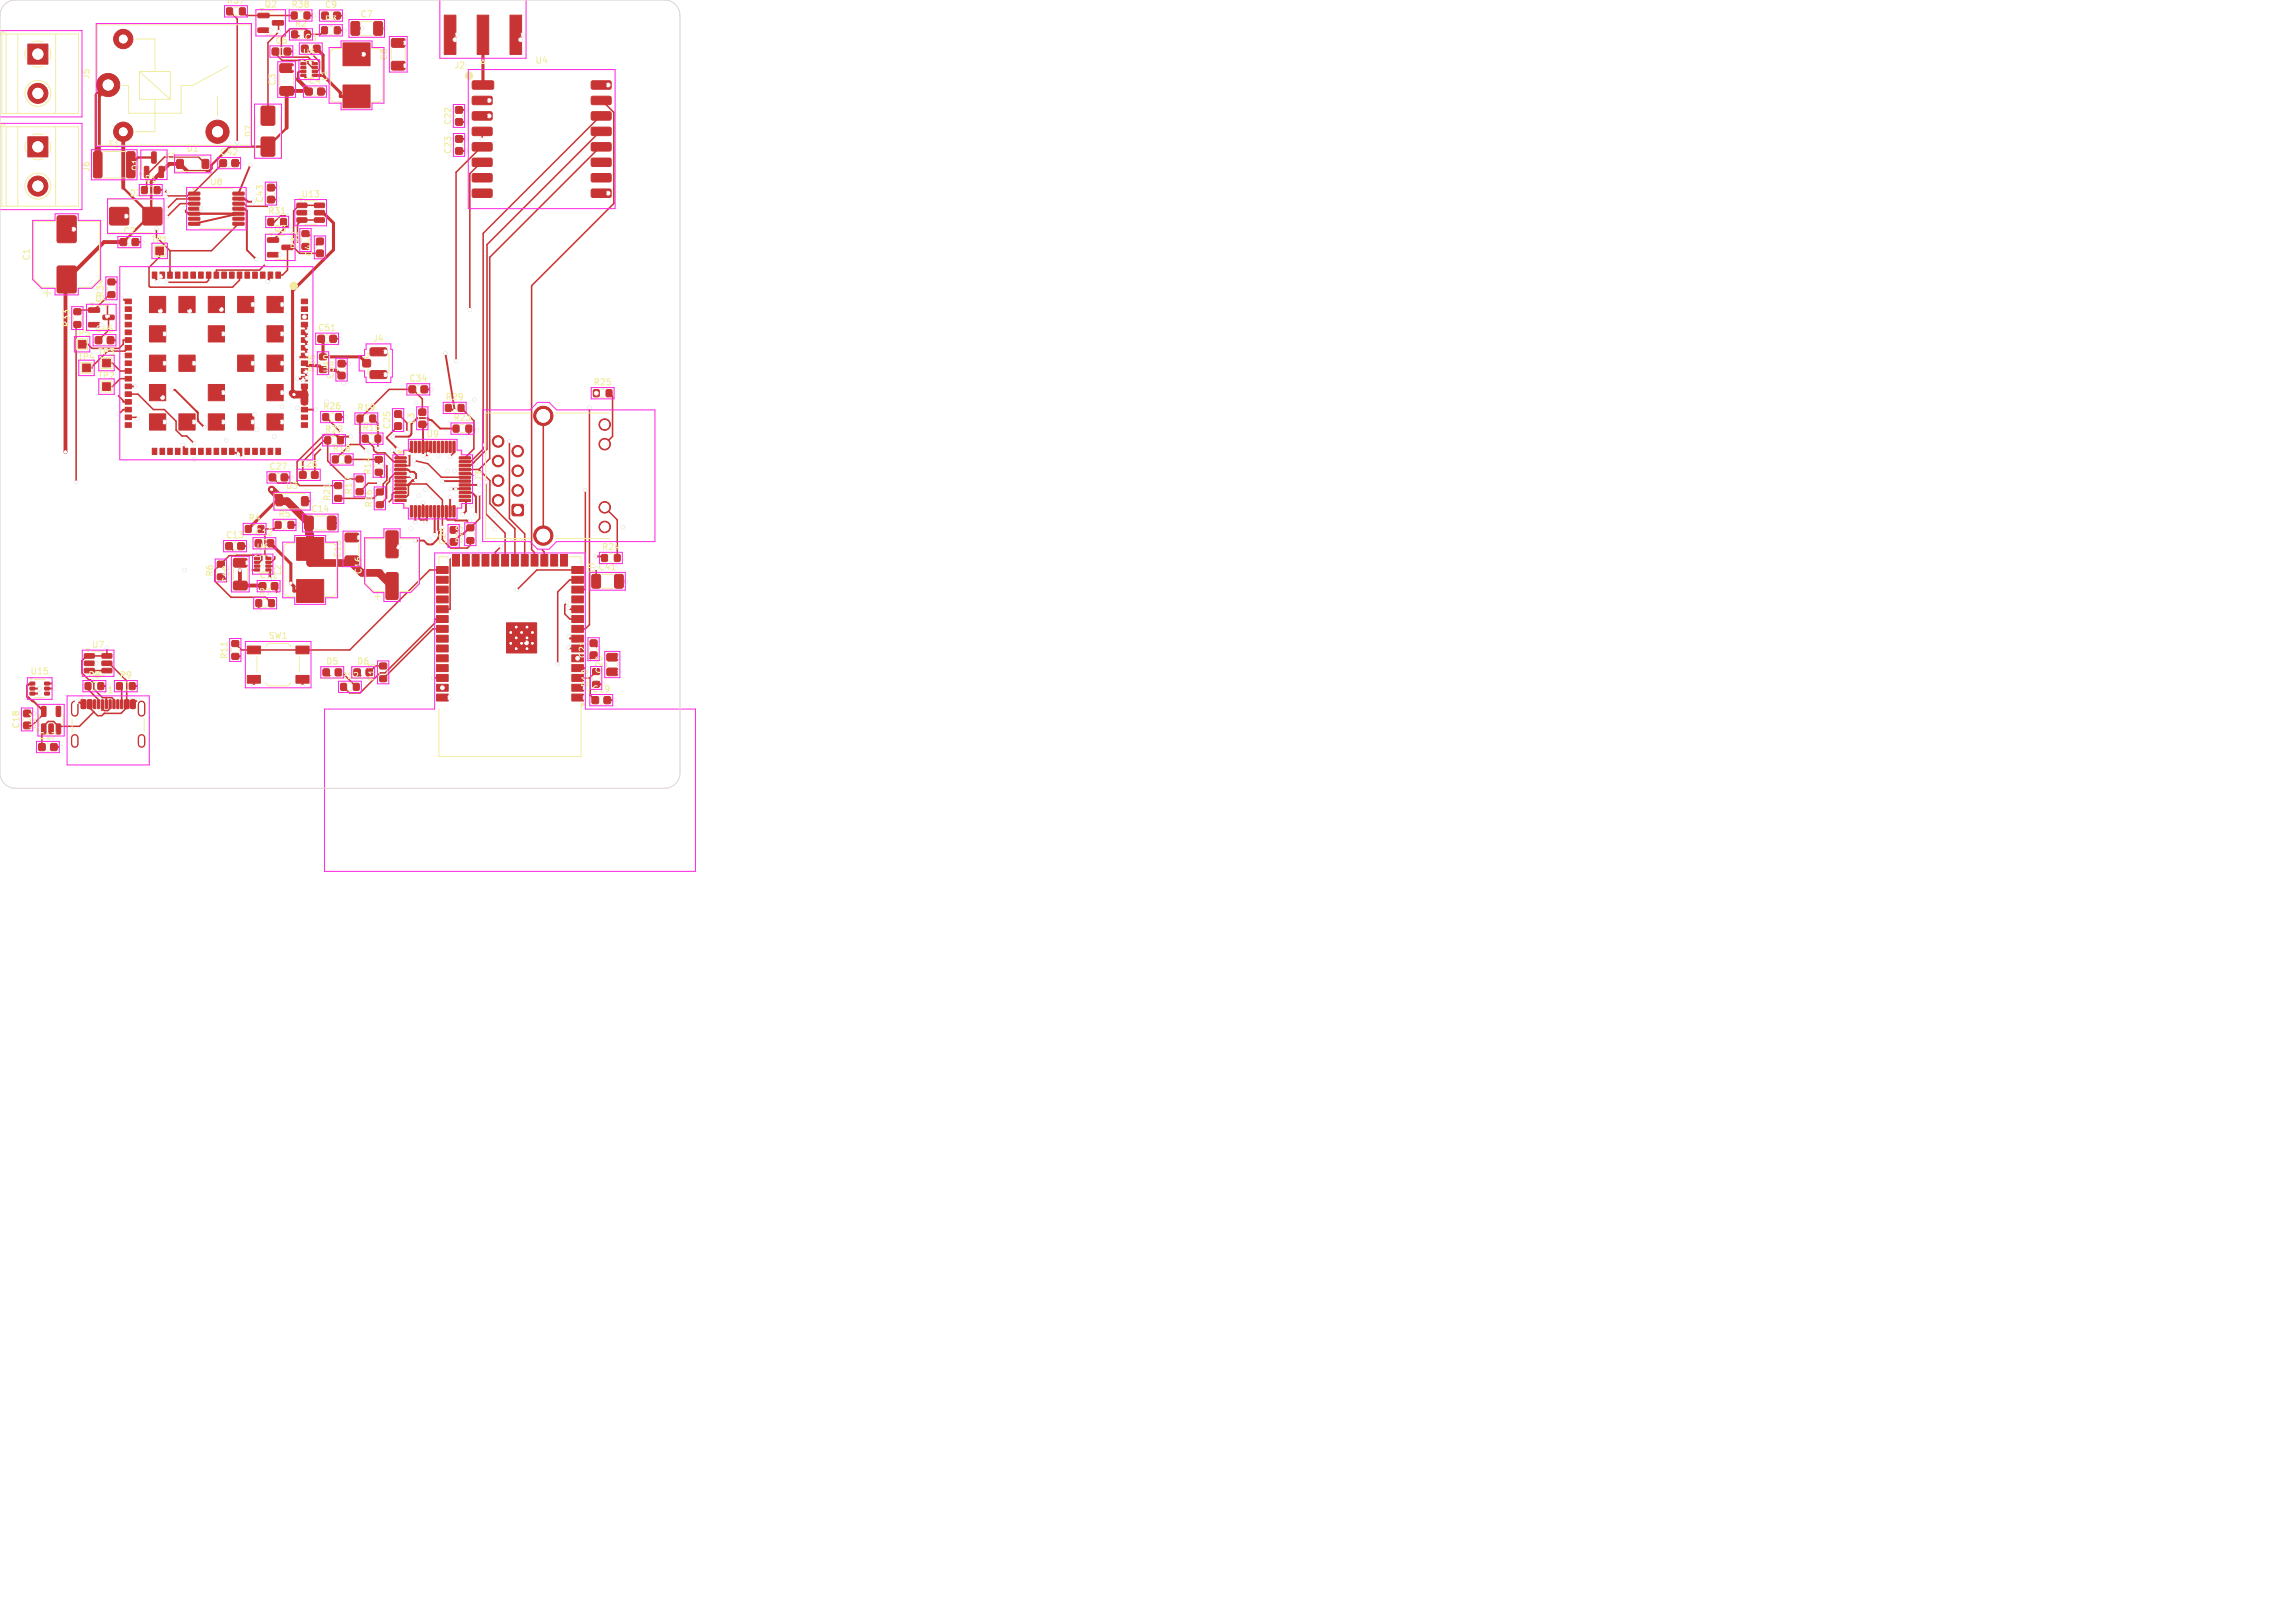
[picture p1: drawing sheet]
<svg xmlns="http://www.w3.org/2000/svg" width="297mm" height="210mm" viewBox="0 0 297 210" stroke-linecap="round" stroke-linejoin="round" font-family="sans-serif">
<defs><g id="words">
<g font-size="1.1" fill="#f2eda1">
<text x="29.3" y=".6">R37</text>
<text x="34.1" y="1.1">Q2</text>
<text x="35.5" y="5.8">C6</text>
<text x="37.6" y="1.2">R38</text>
<text x="38.1" y="3.6">R2</text>
<text x="39.3" y="5.4">C5</text>
<text x="42" y="1.2">C9</text>
<text x="46.6" y="2.4">C7</text>
<text x="11.7" y="10.3" transform="rotate(-90 11.7 10.3)">J5</text>
<text x="35.8" y="11.2" transform="rotate(-90 35.8 11.2)">C3</text>
<text x="39.1" y="7.4">U5</text>
<text x="42.5" y="10.6" transform="rotate(-90 42.5 10.6)">L1</text>
<text x="50.3" y="7.9" transform="rotate(-90 50.3 7.9)">C8</text>
<text x="58.7" y="9">J2</text>
<text x="69.2" y="8.4">U4</text>
<text x="32.8" y="17.9" transform="rotate(-90 32.8 17.9)">D7</text>
<text x="58.6" y="16.3" transform="rotate(-90 58.6 16.3)">C22</text>
<text x="11.7" y="22.3" transform="rotate(-90 11.7 22.3)">J6</text>
<text x="14" y="19.2">F1</text>
<text x="18.1" y="22.2" transform="rotate(-90 18.1 22.2)">Q1</text>
<text x="18.6" y="23.7">R1</text>
<text x="21.2" y="20.8">K1</text>
<text x="24.1" y="19.8">D1</text>
<text x="28.4" y="20.3">C42</text>
<text x="58.6" y="20" transform="rotate(-90 58.6 20)">C23</text>
<text x="16.7" y="25.6">D2</text>
<text x="27.1" y="24.1">U8</text>
<text x="34.2" y="26.3" transform="rotate(-90 34.2 26.3)">C43</text>
<text x="34.6" y="27.9">R31</text>
<text x="38.9" y="25.7">U13</text>
<text x="4" y="33.8" transform="rotate(-90 4 33.8)">C1</text>
<text x="15.9" y="30.5">C2</text>
<text x="19.5" y="31.6">TP1</text>
<text x="35.4" y="30.2">Q3</text>
<text x="13.6" y="38.6" transform="rotate(-90 13.6 38.6)">R34</text>
<text x="9.2" y="42.4" transform="rotate(-90 9.2 42.4)">R33</text>
<text x="10" y="46.7">TP4</text>
<text x="12.3" y="43.2">C45</text>
<text x="12.6" y="46.1">TP3</text>
<text x="41.1" y="43">C51</text>
<text x="48.2" y="44.4">J4</text>
<text x="12.6" y="49.2">TP2</text>
<text x="40.9" y="48.3" transform="rotate(-90 40.9 48.3)">R35</text>
<text x="41.7" y="53.1">R26</text>
<text x="42.9" y="48.3" transform="rotate(-90 42.9 48.3)">U10</text>
<text x="46.1" y="53.3">R19</text>
<text x="52.9" y="49.5">C34</text>
<text x="57.6" y="51.9">R29</text>
<text x="76.7" y="50">R25</text>
<text x="43" y="58.6">R18</text>
<text x="46.8" y="55.9">R15</text>
<text x="50.7" y="55.6" transform="rotate(-90 50.7 55.6)">C25</text>
<text x="53.8" y="54.9" transform="rotate(-90 53.8 54.9)">L3</text>
<text x="55.1" y="56.7">U9</text>
<text x="58.6" y="54.6">R23</text>
<text x="34.8" y="60.9">C27</text>
<text x="36.9" y="63.4">D3</text>
<text x="38.7" y="60.6">C26</text>
<text x="42.9" y="64.9" transform="rotate(-90 42.9 64.9)">R21</text>
<text x="45.7" y="64.1" transform="rotate(-90 45.7 64.1)">R17</text>
<text x="48.2" y="61.5" transform="rotate(-90 48.2 61.5)">R14</text>
<text x="48.3" y="65.7" transform="rotate(-90 48.3 65.7)">R16</text>
<text x="62.6" y="62.3" transform="rotate(-90 62.6 62.3)">J3</text>
<text x="29.2" y="69.8">C13</text>
<text x="32.1" y="67.6">R4</text>
<text x="33" y="69.4">C12</text>
<text x="35.9" y="67.1">R5</text>
<text x="40.2" y="66.4">C14</text>
<text x="57.9" y="70.6" transform="rotate(-90 57.9 70.6)">C24</text>
<text x="77.8" y="71.3">R24</text>
<text x="27.7" y="74.7" transform="rotate(-90 27.7 74.7)">R6</text>
<text x="33.4" y="77.2">R7</text>
<text x="44.3" y="72.3" transform="rotate(-90 44.3 72.3)">C15</text>
<text x="47" y="74.4" transform="rotate(-90 47 74.4)">C16</text>
<text x="75.9" y="72.7" transform="rotate(90 75.9 72.7)">U1</text>
<text x="34.7" y="82.8">SW1</text>
<text x="3.9" y="87.4">U15</text>
<text x="11.8" y="84">U7</text>
<text x="13.2" y="89.9">J1</text>
<text x="15.4" y="87.9">R9</text>
<text x="29.6" y="85.4" transform="rotate(-90 29.6 85.4)">R11</text>
<text x="42.1" y="86.1">D5</text>
<text x="44" y="88">R12</text>
<text x="46.1" y="86.1">D6</text>
<text x="78.1" y="87.3" transform="rotate(-90 78.1 87.3)">C20</text>
<text x="2.6" y="94.4" transform="rotate(-90 2.6 94.4)">C18</text>
<text x="4.8" y="94.5" transform="rotate(-90 4.8 94.5)">U11</text>
</g>
<g font-size="1.1" fill="#fff">
<text x="41.9" y="3.1">R3</text>
<text x="39.9" y="11">C4</text>
<text x="38.7" y="32.3" transform="rotate(-90 38.7 32.3)">R32</text>
<text x="40.6" y="33.3" transform="rotate(-90 40.6 33.3)">C44</text>
<text x="12.2" y="39.3">Q4</text>
<text x="43.3" y="49.1" transform="rotate(-90 43.3 49.1)">C50</text>
<text x="42" y="56.1">R22</text>
<text x="33.1" y="71.4">U6</text>
<text x="60" y="70.4" transform="rotate(-90 60 70.4)">R20</text>
<text x="29.8" y="75.6" transform="rotate(-90 29.8 75.6)">C10</text>
<text x="33.5" y="75">C11</text>
<text x="36.5" y="74.6" transform="rotate(-90 36.5 74.6)">L2</text>
<text x="77.4" y="73.9">C41</text>
<text x="11.3" y="87.9">R8</text>
<text x="76" y="85.3" transform="rotate(-90 76 85.3)">C21</text>
<text x="76.3" y="89" transform="rotate(-90 76.3 89)">R10</text>
<text x="4.9" y="95.8">C17</text>
</g>
<g font-size="1.1" fill="#ff26e2">
<text x="9.4" y="43.7">TP5</text>
<text x="48.7" y="88.3" transform="rotate(-90 48.7 88.3)">R13</text>
<text x="76.5" y="89.7">C19</text>
</g>
</g></defs>
<g fill="#c83434" stroke="#c83434" stroke-width=".13">
<path d="M57.7 52.4h.7v.8h-.7z"/>
<path d="M59.3 52.4h.7v.8h-.7z"/>
<path d="M43.1 59h.6v.9h-.6z"/>
<path d="M44.7 59h.7v.9h-.7z"/>
<path d="M50 74.2l1.3-.1 .2 .1v3.1l-.1 .3h-1.2l-.2-.2-.1-3.1z"/>
<path d="M50 68.8l1.3-.1 .2 .1v3.1l-.1 .3h-1.2l-.2-.2-.1-3.1z"/>
<path d="M43.3 64.1h.9v.7h-.9z"/>
<path d="M43.3 62.5h.9v.7h-.9z"/>
<path d="M12.4 43.6l.1-.1 .6 .1 .1 .2-.1 .6-.1 .1-.6-.1-.1-.1z"/>
<path d="M13.9 43.6l.2-.1 .6 .1 .1 .2-.1 .6-.2 .1-.6-.1v-.1z"/>
<path d="M29.4 1.1h.7v.8h-.7z"/>
<path d="M31 1.1h.7v.8h-.7z"/>
<path d="M11.5 39.9l1.3-.1 .1 .2v.3l-.1 .1h-1.3l-.1-.1z"/>
<path d="M11.5 41.8l1.3-.1 .1 .2v.3l-.1 .1h-1.3l-.1-.1z"/>
<path d="M13.4 40.8h1.3l.1 .1v.4l-.2 .1h-1.2l-.1-.2z"/>
<path d="M3.9 88.3h.6v.3h-.6z"/>
<path d="M3.9 88.9h.6v.3l-.6 .1z"/>
<path d="M3.9 89.6h.6v.3h-.6z"/>
<path d="M5.8 89.6h.6v.3h-.6z"/>
<path d="M5.8 88.9h.6v.3l-.6 .1z"/>
<path d="M5.8 88.3h.6v.3h-.6z"/>
<path d="M3.6 17.7h2.6v2.6h-2.6z"/>
<path d="M76.7 90.2l.1-.1 .6 .1 .1 .1-.1 .7-.1 .1-.6-.1-.1-.2z"/>
<path d="M78.2 90.2l.2-.1 .6 .1v.1v.7l-.2 .1-.6-.1-.1-.2z"/>
<path d="M7.4 34.5l.2-.1h2l.2 .1 .1 .2v3l-.1 .1-.2 .1h-2l-.2-.1v-.1v-3z"/>
<path d="M7.4 28l.2-.1h2l.2 .1 .1 .2v3l-.1 .1-.2 .1h-2l-.2-.1v-.1v-3z"/>
<path d="M45.8 86.6h.8v.8h-.8z"/>
<path d="M47.4 86.6h.8v.8h-.8z"/>
<path d="M35.3 6.3l.1-.1 .6 .1 .1 .1-.1 .7h-.1h-.6l-.1-.2z"/>
<path d="M36.8 6.3l.2-.1 .6 .1v.1v.7h-.2h-.6l-.1-.2z"/>
<path d="M38.9 8.1h.7v.3h-.6z"/>
<path d="M38.9 8.6h.7v.3h-.6z"/>
<path d="M38.9 9.1h.7v.3h-.6z"/>
<path d="M38.9 9.6h.7v.3h-.6z"/>
<path d="M40.4 9.6h.6l.1 .3h-.7z"/>
<path d="M40.4 9.1h.6l.1 .3h-.7z"/>
<path d="M40.4 8.6h.6l.1 .3h-.7z"/>
<path d="M40.4 8.1h.6l.1 .3h-.7z"/>
<path d="M13.3 46.5h1v1h-1z"/>
<path d="M60.5 69.6h.8v.7h-.8z"/>
<path d="M60.5 68h.8v.6h-.8z"/>
<path d="M29.3 70.3l.1-.1 .6 .1 .1 .1-.1 .7h-.1h-.6l-.1-.2z"/>
<path d="M30.8 70.3l.2-.1 .6 .1v.1v.7h-.2h-.6l-.1-.2z"/>
<path d="M33.9 17.8l.1-.1 1.5 .1 .1 .2v2l-.1 .1-.2 .1-1.4-.1-.1-.1v-2z"/>
<path d="M33.9 13.8l.1-.1 1.5 .1 .1 .2v2l-.1 .1-.2 .1-1.4-.1-.1-.1v-2z"/>
<path d="M66.3 65.3h.2h1.2v.2v1.2h-.2h-1.2v-.2z"/>
<path d="M37.8 4h.7v.9h-.7z"/>
<path d="M39.4 4h.7v.9h-.7z"/>
<path d="M10.9 84.6h1.2l.1 .1v.4l-.1 .1h-1.1l-.1-.2z"/>
<path d="M10.9 85.6l1.2-.1 .1 .2v.3l-.1 .1h-1.1l-.1-.1z"/>
<path d="M10.9 86.5h1.2l.1 .1v.4l-.1 .1h-1.1l-.1-.2z"/>
<path d="M13.2 86.5h1.2l.1 .1v.4l-.2 .1h-1l-.1-.2z"/>
<path d="M13.2 85.6l1.2-.1 .1 .2v.3l-.2 .1h-1l-.1-.1z"/>
<path d="M13.2 84.6h1.2l.1 .1v.4l-.2 .1h-1l-.1-.2z"/>
<path d="M20.2 32h1v1h-1z"/>
<path d="M39.6 11.4h.2h.6v.2v.7h-.2h-.6l-.1-.2z"/>
<path d="M41.2 11.4h.1h.6l.1 .2-.1 .7h-.1h-.6l-.1-.2z"/>
<path d="M42.1 56.6h.7v.8h-.7z"/>
<path d="M43.7 56.6h.7v.8h-.7z"/>
<path d="M48.6 60.8h.8v.6h-.8z"/>
<path d="M48.6 59.1h.8v.7h-.8z"/>
<path d="M44.7 72l.2-.1h1.4l.1 .3v.7l-.2 .2h-1.4l-.2-.3z"/>
<path d="M44.7 69h.2h1.4l.1 .2v.8l-.2 .1h-1.4l-.2-.2z"/>
<path d="M9.6 41.6h.8v.7h-.8z"/>
<path d="M9.6 40h.8v.7h-.8z"/>
<path d="M61.7 2h1.6v5h-1.6z"/>
<path d="M57.5 2h1.5v5h-1.5z"/>
<path d="M66 2h1.5v5h-1.5z"/>
<path d="M50.7 8l.2-.1h1.4l.1 .3v.7l-.2 .2h-1.4l-.2-.3z"/>
<path d="M50.7 5h.2h1.4l.1 .2v.8l-.2 .1h-1.4l-.2-.2z"/>
<path d="M51.1 54.7h.2h.6l.1 .2-.1 .6-.1 .1-.7-.1-.1-.1z"/>
<path d="M51.1 53.2l.2-.1 .6 .1 .1 .2-.1 .6h-.1h-.7l-.1-.2z"/>
<path d="M14 37.8h.8v.7h-.8z"/>
<path d="M14 36.1h.8v.7h-.8z"/>
<path d="M49.2 87.5h.8v.7h-.8z"/>
<path d="M49.2 85.8h.8v.7h-.8z"/>
<path d="M30 84.6h.9v.7h-.9z"/>
<path d="M30 82.9h.9v.7h-.9z"/>
<path d="M41.4 47.5h.8v.7h-.8z"/>
<path d="M41.4 45.8h.8v.7h-.8z"/>
<path d="M10.7 47.1h1v1h-1z"/>
<path d="M38.4 75h3.5v3h-3.5z"/>
<path d="M38.4 69.6h3.5v2.9h-3.5z"/>
<path d="M11 88.4h.7v.8h-.7z"/>
<path d="M12.7 88.4h.7v.8h-.7z"/>
<path d="M31.8 68h.7v.9h-.7z"/>
<path d="M33.4 68h.7v.9h-.7z"/>
<path d="M28.5 20.7l.2-.1 .6 .1v.2v.6l-.2 .1-.6-.1-.1-.1z"/>
<path d="M30 20.7l.2-.1 .6 .1 .1 .2-.1 .6-.1 .1-.7-.1v-.1z"/>
<path d="M47 46.6l.2-.1 .7 .1 .1 .1-.1 .7-.2 .1-.7-.1-.1-.1z"/>
<path d="M47.9 45.1l.2-.1h1.8l.2 .3v.6l-.3 .1h-1.8l-.1-.2z"/>
<path d="M47.9 48h.2h1.8l.2 .2v.6l-.3 .2h-1.8l-.1-.3z"/>
<path d="M54.2 54.5h.9v.8h-.9z"/>
<path d="M54.2 53h.9v.7h-.9z"/>
<path d="M33.6 75.4h.2h.6v.2v.7h-.2h-.6l-.1-.2z"/>
<path d="M35.2 75.4h.1h.6l.1 .2-.1 .7h-.1h-.6l-.1-.2z"/>
<path d="M76.8 50.5h.7v.8h-.7z"/>
<path d="M78.5 50.5h.7v.8h-.7z"/>
<path d="M33.1 77.6h.7v.9h-.7z"/>
<path d="M34.8 77.6h.7v.9h-.7z"/>
<path d="M41.2 43.4h.1h.6l.1 .2-.1 .6-.1 .1-.6-.1-.1-.1z"/>
<path d="M42.7 43.4h.2h.6l.1 .2-.1 .6-.2 .1-.6-.1v-.1z"/>
<path d="M76.6 74.4l.9-.1 .2 .2v1.4l-.1 .2h-.8l-.2-.1v-1.4z"/>
<path d="M79.6 74.4l.8-.1 .3 .2v1.4l-.2 .2h-.7l-.3-.1v-1.4z"/>
<path d="M53 50l.1-.1 .6 .1 .1 .1-.1 .7-.1 .1-.6-.1-.1-.2z"/>
<path d="M54.5 50l.2-.1 .6 .1 .1 .1-.1 .7-.2 .1-.6-.1v-.2z"/>
<path d="M30.3 75.3l.1-.1h1.4l.2 .2v.8l-.3 .1h-1.3l-.2-.2z"/>
<path d="M30.3 72.3l.1-.1 1.4 .1 .2 .2v.7l-.3 .2h-1.3l-.2-.3z"/>
<path d="M34.7 25.4h.1h.7v.2v.6l-.2 .1-.6-.1-.1-.2z"/>
<path d="M34.7 23.9l.1-.1 .7 .1v.2v.6h-.2h-.6l-.1-.2z"/>
<path d="M39.1 5.9l.1-.1 .6 .1 .1 .1-.1 .7-.1 .1-.6-.1-.1-.2z"/>
<path d="M40.6 5.9l.2-.1 .6 .1v.1v.7l-.2 .1-.6-.1-.1-.2z"/>
<path d="M59 19.1h.2h.6l.1 .2-.1 .6-.1 .1-.7-.1-.1-.1z"/>
<path d="M59 17.6l.2-.1 .6 .1 .1 .2-.1 .6h-.1h-.7l-.1-.2z"/>
<path d="M14.2 26.9l.2-.1h2l.2 .1 .1 .2v1.8l-.1 .1-.2 .1h-2l-.2-.1v-.1v-1.8z"/>
<path d="M18.5 26.9l.2-.1h2l.2 .1 .1 .2v1.8l-.1 .1-.2 .1h-2l-.2-.1v-.1v-1.8z"/>
<path d="M32 83.6h1.7v1h-1.7z"/>
<path d="M38.3 83.6h1.7v1h-1.7z"/>
<path d="M32 87.4h1.7v1h-1.7z"/>
<path d="M38.3 87.4h1.7v1h-1.7z"/>
<path d="M36.3 11.3l.1-.1h1.4l.2 .2v.8l-.3 .1h-1.3l-.2-.2z"/>
<path d="M36.3 8.3l.1-.1 1.4 .1 .2 .2v.7l-.3 .2h-1.3l-.2-.3z"/>
<path d="M48.7 65h.9v.7h-.9z"/>
<path d="M48.7 63.3h.9v.7h-.9z"/>
<path d="M13.3 49.5h1v1h-1z"/>
<path d="M77.9 71.8h.7v.8h-.7z"/>
<path d="M79.5 71.8h.7v.8h-.7z"/>
<path d="M44.1 88.5h.7v.8h-.7z"/>
<path d="M45.8 88.5h.7v.8h-.7z"/>
<path d="M45.5 2.8h.8l.2 .1 .1 1.4-.2 .3h-.7l-.3-.2v-1.4z"/>
<path d="M48.4 2.8h.9l.2 .1v1.4l-.1 .3h-.8l-.2-.2v-1.4z"/>
<path d="M59 15.4l.1-.1 .7 .1 .1 .1-.1 .7h-.1h-.7l-.1-.2z"/>
<path d="M59 13.8h.1h.7l.1 .2-.1 .6-.1 .1-.7-.1-.1-.1z"/>
<path d="M35.7 35.2h.6v.8h-.6z"/>
<path d="M34.7 35.2h.6v.8h-.6z"/>
<path d="M33.7 35.2h.6v.8h-.6z"/>
<path d="M32.7 35.2h.6v.8h-.6z"/>
<path d="M31.7 35.2h.6v.8h-.6z"/>
<path d="M30.7 35.2h.6v.8h-.6z"/>
<path d="M29.7 35.2h.6v.8h-.6z"/>
<path d="M28.7 35.2h.6v.8h-.6z"/>
<path d="M27.7 35.2h.6v.8h-.6z"/>
<path d="M26.7 35.2h.6v.8h-.6z"/>
<path d="M25.7 35.2h.6v.8h-.6z"/>
<path d="M24.7 35.2h.6v.8h-.6z"/>
<path d="M23.7 35.2h.6v.8h-.6z"/>
<path d="M22.7 35.2h.6v.8h-.6z"/>
<path d="M21.7 35.2h.6v.8h-.6z"/>
<path d="M20.7 35.2h.6v.8h-.6z"/>
<path d="M19.7 35.2h.6v.8h-.6z"/>
<path d="M16.2 38.7h.8v.6h-.8z"/>
<path d="M16.2 39.7h.8v.6h-.8z"/>
<path d="M16.2 40.7h.8v.6h-.8z"/>
<path d="M16.2 41.7h.8v.6h-.8z"/>
<path d="M16.2 42.7h.8v.6h-.8z"/>
<path d="M16.2 43.7h.8v.6h-.8z"/>
<path d="M16.2 44.7h.8v.6h-.8z"/>
<path d="M16.2 45.7h.8v.6h-.8z"/>
<path d="M16.2 46.7h.8v.6h-.8z"/>
<path d="M16.2 47.7h.8v.6h-.8z"/>
<path d="M16.2 48.7h.8v.6h-.8z"/>
<path d="M16.2 49.7h.8v.6h-.8z"/>
<path d="M16.2 50.7h.8v.6h-.8z"/>
<path d="M16.2 51.7h.8v.6h-.8z"/>
<path d="M16.2 52.7h.8v.6h-.8z"/>
<path d="M16.2 53.7h.8v.6h-.8z"/>
<path d="M16.2 54.7h.8v.6h-.8z"/>
<path d="M19.7 58h.6v.8h-.6z"/>
<path d="M20.7 58h.6v.8h-.6z"/>
<path d="M21.7 58h.6v.8h-.6z"/>
<path d="M22.7 58h.6v.8h-.6z"/>
<path d="M23.7 58h.6v.8h-.6z"/>
<path d="M24.7 58h.6v.8h-.6z"/>
<path d="M25.7 58h.6v.8h-.6z"/>
<path d="M26.7 58h.6v.8h-.6z"/>
<path d="M27.7 58h.6v.8h-.6z"/>
<path d="M28.7 58h.6v.8h-.6z"/>
<path d="M29.7 58h.6v.8h-.6z"/>
<path d="M30.7 58h.6v.8h-.6z"/>
<path d="M31.7 58h.6v.8h-.6z"/>
<path d="M32.7 58h.6v.8h-.6z"/>
<path d="M33.7 58h.6v.8h-.6z"/>
<path d="M34.7 58h.6v.8h-.6z"/>
<path d="M35.7 58h.6v.8h-.6z"/>
<path d="M39 54.7h.8v.6h-.8z"/>
<path d="M39 53.7h.8v.6h-.8z"/>
<path d="M39 52.7h.8v.6h-.8z"/>
<path d="M39 51.7h.8v.6h-.8z"/>
<path d="M39 50.7h.8v.6h-.8z"/>
<path d="M39 49.7h.8v.6h-.8z"/>
<path d="M39 48.7h.8v.6h-.8z"/>
<path d="M39 47.7h.8v.6h-.8z"/>
<path d="M39 46.7h.8v.6h-.8z"/>
<path d="M39 45.7h.8v.6h-.8z"/>
<path d="M39 44.7h.8v.6h-.8z"/>
<path d="M39 43.7h.8v.6h-.8z"/>
<path d="M39 42.7h.8v.6h-.8z"/>
<path d="M39 41.7h.8v.6h-.8z"/>
<path d="M39 40.7h.8v.6h-.8z"/>
<path d="M39 39.7h.8v.6h-.8z"/>
<path d="M39 38.7h.8v.6h-.8z"/>
<path d="M34.6 38.3h2v2.2h-2z"/>
<path d="M30.8 38.3h2.1v2.2h-2.1z"/>
<path d="M26.9 38.3h2.1v2.2h-2.1z"/>
<path d="M23.1 38.3h2.1v2.2h-2.1z"/>
<path d="M19.3 38.3h2.1v2.2h-2.1z"/>
<path d="M19.3 42.2h2.1v2.1h-2.1z"/>
<path d="M19.3 46h2.1v2h-2.1z"/>
<path d="M19.3 49.7h2.1v2.2h-2.1z"/>
<path d="M19.3 53.6h2.1v2h-2.1z"/>
<path d="M23.1 53.6h2.1v2h-2.1z"/>
<path d="M26.9 53.6h2.1v2h-2.1z"/>
<path d="M30.8 53.6h2.1v2h-2.1z"/>
<path d="M34.6 53.6h2v2h-2z"/>
<path d="M34.6 49.7h2v2.2h-2z"/>
<path d="M34.6 46h2v2h-2z"/>
<path d="M34.6 42.2h2v2.1h-2z"/>
<path d="M26.9 42.2h2.1v2.1h-2.1z"/>
<path d="M23.1 46h2.1v2h-2.1z"/>
<path d="M26.9 49.7h2.1v2.2h-2.1z"/>
<path d="M30.8 46h2.1v2h-2.1z"/>
<path d="M38.8 61h.2h.6v.2v.7h-.2h-.6l-.1-.2z"/>
<path d="M40.4 61h.1h.6l.1 .2-.1 .7h-.1h-.6l-.1-.2z"/>
<path d="M28.2 74.3h.8v.7h-.8z"/>
<path d="M28.2 72.7h.8v.6h-.8z"/>
<path d="M58.3 69.7h.2h.6l.1 .2-.1 .6-.1 .1-.7-.1-.1-.2z"/>
<path d="M58.3 68.2l.2-.1 .6 .1 .1 .1-.1 .7h-.1h-.7l-.1-.2z"/>
<path d="M22.9 20.7l.2-.1 .6 .1v.1v.9l-.2 .1-.6-.1-.1-.1z"/>
<path d="M26.2 20.7l.2-.1 .6 .1v.1v.9l-.2 .1-.6-.1-.1-.1z"/>
<path d="M46.9 56.3h.7v.9h-.7z"/>
<path d="M48.6 56.3h.7v.9h-.7z"/>
<path d="M18.3 24.2h.7v.8h-.7z"/>
<path d="M20 24.2h.7v.8h-.7z"/>
<path d="M5 96.3l.2-.1 .6 .1 .1 .1-.1 .7h-.2h-.6v-.2z"/>
<path d="M6.6 96.3l.1-.1 .7 .1v.1v.7h-.2h-.6l-.1-.2z"/>
<path d="M33.4 1.8l1.3-.1 .1 .2v.3l-.1 .1h-1.2l-.1-.1z"/>
<path d="M33.4 3.6h1.3l.1 .2v.3l-.1 .1h-1.2l-.1-.1z"/>
<path d="M35.3 2.7h1.3l.1 .1v.4l-.1 .1-1.3-.1-.1-.1z"/>
<path d="M41.8 86.6h.8v.8h-.8z"/>
<path d="M43.4 86.6h.8v.8h-.8z"/>
<path d="M34.7 28.3h.7v.8h-.7z"/>
<path d="M36.3 28.3h.7v.8h-.7z"/>
<path d="M32.9 72.1h.7v.3h-.6z"/>
<path d="M32.9 72.6h.7v.3h-.6z"/>
<path d="M32.9 73.1h.7v.3h-.6z"/>
<path d="M32.9 73.6h.7v.3h-.6z"/>
<path d="M34.4 73.6h.6l.1 .3h-.7z"/>
<path d="M34.4 73.1h.6l.1 .3h-.7z"/>
<path d="M34.4 72.6h.6l.1 .3h-.7z"/>
<path d="M34.4 72.1h.6l.1 .3h-.7z"/>
<path d="M61.2 10.5h2.6l.1 .2v.7l-.2 .1h-2.5l-.1-.2z"/>
<path d="M61.2 12.5h2.4l.1 .2v.7l-.2 .1h-2.3l-.1-.2z"/>
<path d="M61.2 14.5h2.4l.1 .2v.7l-.2 .1h-2.3l-.1-.2z"/>
<path d="M61.2 16.5h2.4l.1 .2v.7l-.2 .1h-2.3l-.1-.2z"/>
<path d="M61.2 18.5h2.4l.1 .2v.7l-.2 .2-2.3-.1-.1-.2z"/>
<path d="M61.2 20.5h2.4l.1 .2v.7l-.2 .2-2.3-.1-.1-.2z"/>
<path d="M61.2 22.5h2.4l.1 .2v.7l-.2 .2-2.3-.1-.1-.2z"/>
<path d="M61.2 24.5h2.4l.1 .2v.7l-.2 .2-2.3-.1-.1-.2z"/>
<path d="M76.6 24.5h2.4l.1 .2v.7l-.2 .2-2.3-.1-.1-.2z"/>
<path d="M76.6 22.5h2.4l.1 .2v.7l-.2 .2-2.3-.1-.1-.2z"/>
<path d="M76.6 20.5h2.4l.1 .2v.7l-.2 .2-2.3-.1-.1-.2z"/>
<path d="M76.6 18.5h2.4l.1 .2v.7l-.2 .2-2.3-.1-.1-.2z"/>
<path d="M76.6 16.5h2.4l.1 .2v.7l-.2 .1h-2.3l-.1-.2z"/>
<path d="M76.6 14.5h2.4l.1 .2v.7l-.2 .1h-2.3l-.1-.2z"/>
<path d="M76.6 12.5h2.4l.1 .2v.7l-.2 .1h-2.3l-.1-.2z"/>
<path d="M76.6 10.5h2.4l.1 .2v.7l-.2 .1h-2.3l-.1-.2z"/>
<path d="M41 32.4l.2-.1 .6 .1 .1 .2-.1 .6h-.1h-.7l-.1-.2z"/>
<path d="M41 30.9l.2-.1 .6 .1 .1 .1-.1 .6-.1 .1-.7-.1-.1-.1z"/>
<path d="M74 89.8h1.5v.9h-1.5z"/>
<path d="M74 88.5h1.5v.9h-1.5z"/>
<path d="M74 87.3h1.5v.9h-1.5z"/>
<path d="M74 86h1.5v.9h-1.5z"/>
<path d="M74 84.7h1.5v.9h-1.5z"/>
<path d="M74 83.5h1.5v.9h-1.5z"/>
<path d="M74 82.2h1.5v.9h-1.5z"/>
<path d="M74 80.9h1.5v.9h-1.5z"/>
<path d="M74 79.7h1.5v.9h-1.5z"/>
<path d="M74 78.4h1.5v.9h-1.5z"/>
<path d="M74 77.1h1.5v.9h-1.5z"/>
<path d="M74 75.8h1.5v.9h-1.5z"/>
<path d="M74 74.6h1.5v.9h-1.5z"/>
<path d="M74 73.3h1.5v.9h-1.5z"/>
<path d="M72.5 71.7h.9v1.6h-.9z"/>
<path d="M71.3 71.7h.9v1.6h-.9z"/>
<path d="M70 71.7h.9v1.6h-.9z"/>
<path d="M68.7 71.7h.9v1.6h-.9z"/>
<path d="M67.5 71.7h.9v1.6h-.9z"/>
<path d="M66.2 71.7h.9v1.6h-.9z"/>
<path d="M64.9 71.7h.9v1.6h-.9z"/>
<path d="M63.6 71.7h.9v1.6h-.9z"/>
<path d="M62.4 71.7h.9v1.6h-.9z"/>
<path d="M61.1 71.7h.9v1.6h-.9z"/>
<path d="M59.8 71.7h.9v1.6h-.9z"/>
<path d="M58.6 71.7h.9v1.6h-.9z"/>
<path d="M56.5 73.3h1.5v.9h-1.5z"/>
<path d="M56.5 74.6h1.5v.9h-1.5z"/>
<path d="M56.5 75.8h1.5v.9h-1.5z"/>
<path d="M56.5 77.1h1.5v.9h-1.5z"/>
<path d="M56.5 78.4h1.5v.9h-1.5z"/>
<path d="M56.5 79.7h1.5v.9h-1.5z"/>
<path d="M56.5 80.9h1.5v.9h-1.5z"/>
<path d="M56.5 82.2h1.5v.9h-1.5z"/>
<path d="M56.5 83.5h1.5v.9h-1.5z"/>
<path d="M56.5 84.7h1.5v.9h-1.5z"/>
<path d="M56.5 86h1.5v.9h-1.5z"/>
<path d="M56.5 87.3h1.5v.9h-1.5z"/>
<path d="M56.5 88.5h1.5v.9h-1.5z"/>
<path d="M56.5 89.8h1.5v.9h-1.5z"/>
<path d="M65.6 80.6h3.8v3.9h-3.8z"/>
<path d="M33.1 69.9l.1-.1 .6 .1 .1 .1-.1 .7-.1 .1-.6-.1-.1-.2z"/>
<path d="M34.6 69.9l.2-.1 .6 .1v.1v.7l-.2 .1-.6-.1-.1-.2z"/>
<path d="M10.5 90.6l.4-.1 .2 .1v.9l-.1 .2h-.4l-.1-.1z"/>
<path d="M11.3 90.6l.4-.1 .2 .1v.9l-.1 .2h-.4l-.1-.1z"/>
<path d="M12.6 90.6h.3v1l-.1 .1-.2-.1z"/>
<path d="M13.6 90.6h.3v1l-.1 .1-.2-.1z"/>
<path d="M14.1 90.6h.3v1l-.1 .1-.2-.1z"/>
<path d="M15.1 90.6h.3v1l-.1 .1-.2-.1z"/>
<path d="M16.1 90.6l.5-.1 .1 .1v.9l-.1 .2h-.3l-.2-.1z"/>
<path d="M16.9 90.6l.5-.1 .1 .1v.9l-.1 .2h-.3l-.2-.1z"/>
<path d="M15.6 90.6h.3v1l-.1 .1-.2-.1z"/>
<path d="M14.6 90.6h.3v1l-.1 .1-.2-.1z"/>
<path d="M13.1 90.6h.3v1l-.1 .1-.2-.1z"/>
<path d="M12.1 90.6h.3v1l-.1 .1-.2-.1z"/>
<path d="M41.8 53.5h.7v.9h-.7z"/>
<path d="M43.5 53.5h.6v.9h-.6z"/>
<path d="M38.5 26.3h1.1l.1 .1v.4l-.1 .1h-1.1l-.1-.2z"/>
<path d="M38.5 27.3l1.1-.1 .1 .2v.3l-.1 .1h-1.1l-.1-.1z"/>
<path d="M38.5 28.2h1.1l.1 .1v.4l-.1 .1h-1.1l-.1-.2z"/>
<path d="M40.7 28.2h1.2l.1 .1v.4l-.1 .1h-1.1l-.1-.2z"/>
<path d="M40.7 27.3l1.2-.1 .1 .2v.3l-.1 .1h-1.1l-.1-.1z"/>
<path d="M40.7 26.3h1.2l.1 .1v.4l-.1 .1h-1.1l-.1-.2z"/>
<path d="M76.7 88.2h.9v.7h-.9z"/>
<path d="M76.7 86.6h.9v.6h-.9z"/>
<path d="M3.1 93.5l.1-.1 .7 .1 .1 .1-.1 .6-.2 .1-.6-.1-.1-.1z"/>
<path d="M3.1 91.9h.1h.7l.1 .2-.1 .6-.2 .1-.6-.1-.1-.2z"/>
<path d="M10.1 44h1v1h-1z"/>
<path d="M76.4 84.4l.2-.1 .6 .1 .1 .2-.1 .6h-.1h-.7l-.1-.2z"/>
<path d="M76.4 82.8h.2h.6l.1 .2-.1 .6-.1 .1-.7-.1-.1-.1z"/>
<path d="M35.8 64.3h.1h.6l.1 .2-.1 .9-.1 .1-.6-.1-.1-.2z"/>
<path d="M39.1 64.3h.1h.6l.1 .2-.1 .9-.1 .1-.6-.1-.1-.2z"/>
<path d="M78.6 86.5l.2-.1 1 .1 .2 .2-.1 .6-.2 .1h-1l-.2-.2z"/>
<path d="M78.6 84.6l.2-.1 1 .1 .2 .2-.1 .6-.2 .1h-1l-.2-.2z"/>
<path d="M46.2 53.7h.7v.9h-.7z"/>
<path d="M47.9 53.7h.7v.9h-.7z"/>
<path d="M41.7 3.5h.6v.8h-.6z"/>
<path d="M43.3 3.5h.7v.8h-.7z"/>
<path d="M15.1 88.4h.7v.8h-.7z"/>
<path d="M16.8 88.4h.7v.8h-.7z"/>
<path d="M46.1 63.3h.9v.7h-.9z"/>
<path d="M46.1 61.6h.9v.7h-.9z"/>
<path d="M41.7 1.6l.1-.1 .6 .1 .1 .2-.1 .6-.1 .1-.6-.1-.1-.1z"/>
<path d="M43.2 1.6l.2-.1 .6 .1 .1 .2-.1 .6-.2 .1-.6-.1v-.1z"/>
<path d="M34.9 61.4l.1-.1 .6 .1 .1 .1-.1 .7h-.1h-.6l-.1-.2z"/>
<path d="M36.4 61.4l.2-.1 .6 .1 .1 .1-.1 .7h-.2h-.6v-.2z"/>
<path d="M43.8 48.2h.1h.7l.1 .2-.1 .6h-.2h-.6l-.1-.2z"/>
<path d="M43.8 46.7l.1-.1 .7 .1 .1 .1-.1 .6-.2 .1-.6-.1-.1-.1z"/>
<path d="M39.1 31.5h.8v.7h-.8z"/>
<path d="M39.1 29.9h.8v.7h-.8z"/>
<path d="M35.7 67.5h.6v.8h-.6z"/>
<path d="M37.3 67.5h.7v.8h-.7z"/>
<path d="M37.7 1.6h.7v.8h-.7z"/>
<path d="M39.4 1.6h.7v.8h-.7z"/>
<path d="M34.6 30.8h1.4l.1 .1v.4l-.2 .1-1.2-.1-.1-.1z"/>
<path d="M34.6 32.7h1.4l.1 .1v.4l-.2 .1-1.2-.1-.1-.1z"/>
<path d="M36.5 31.8l1.4-.1v.2v.3l-.1 .1h-1.2l-.1-.1z"/>
<path d="M58.7 55h.7v.9h-.7z"/>
<path d="M60.3 55h.7v.9h-.7z"/>
<path d="M12.2 19.7l.8-.1 .2 .2v3l-.1 .2h-.8l-.2-.1v-3z"/>
<path d="M16.4 19.7l.8-.1 .3 .2v3l-.2 .2h-.7l-.2-.1v-3z"/>
<path d="M44.4 11h3.5v2.9h-3.5z"/>
<path d="M44.4 5.5h3.5v3h-3.5z"/>
<path d="M24.4 24.9h1.4l.1 .3h-1.4z"/>
<path d="M24.4 25.5h1.4l.1 .3-1.4 .1z"/>
<path d="M24.4 26.2h1.4l.1 .3h-1.4z"/>
<path d="M24.4 26.8h1.4l.1 .3-1.4 .1z"/>
<path d="M24.4 27.5h1.4l.1 .3h-1.4z"/>
<path d="M24.4 28.1h1.4l.1 .3-1.4 .1z"/>
<path d="M24.4 28.8h1.4l.1 .3h-1.4z"/>
<path d="M30.2 28.8h1.3l.1 .3h-1.4z"/>
<path d="M30.2 28.1h1.3l.1 .3-1.4 .1z"/>
<path d="M30.2 27.5h1.3l.1 .3h-1.4z"/>
<path d="M30.2 26.8h1.3l.1 .3-1.4 .1z"/>
<path d="M30.2 26.2h1.3l.1 .3h-1.4z"/>
<path d="M30.2 25.5h1.3l.1 .3-1.4 .1z"/>
<path d="M30.2 24.9h1.3l.1 .3h-1.4z"/>
<path d="M5.4 93.7h.4l.1 .1 .1 1-.1 .2h-.4l-.1-.1z"/>
<path d="M6.4 93.7h.4l.1 .1v1l-.1 .2h-.3l-.2-.1z"/>
<path d="M7.3 93.7h.4l.1 .1 .1 1-.1 .2h-.4l-.1-.1z"/>
<path d="M7.3 91.4h.4l.1 .1 .1 1.1-.1 .1h-.4l-.1-.1z"/>
<path d="M5.4 91.4h.4l.1 .1 .1 1.1-.1 .1h-.4l-.1-.1z"/>
<path d="M51.1 59.1h1.4l.1 .2-.1 .1h-1.3z"/>
<path d="M51.1 59.6h1.4l.1 .2-.1 .1h-1.3z"/>
<path d="M51.1 60.1h1.4l.1 .2-.1 .1h-1.3z"/>
<path d="M51.1 60.6h1.4l.1 .2-.1 .1h-1.3z"/>
<path d="M51.1 61.1h1.4l.1 .2-.1 .1h-1.3z"/>
<path d="M51.1 61.6h1.4l.1 .2-.1 .1h-1.3z"/>
<path d="M51.1 62.1h1.4l.1 .2-.1 .1h-1.3z"/>
<path d="M51.1 62.6h1.4l.1 .2-.1 .1h-1.3z"/>
<path d="M51.1 63.1h1.4l.1 .2-.1 .1h-1.3z"/>
<path d="M51.1 63.6h1.4l.1 .2-.1 .1h-1.3z"/>
<path d="M51.1 64.1h1.4l.1 .2-.1 .1h-1.3z"/>
<path d="M51.1 64.6h1.4l.1 .2-.1 .1h-1.3z"/>
<path d="M53.1 65.4l.3 .1v1.3l-.1 .1-.2-.1z"/>
<path d="M53.6 65.4l.3 .1v1.3l-.1 .1-.2-.1z"/>
<path d="M54.1 65.4l.3 .1v1.3l-.1 .1-.2-.1z"/>
<path d="M54.6 65.4l.3 .1v1.3l-.1 .1-.2-.1z"/>
<path d="M55.1 65.4l.3 .1v1.3l-.1 .1-.2-.1z"/>
<path d="M55.6 65.4l.3 .1v1.3l-.1 .1-.2-.1z"/>
<path d="M56.1 65.4l.3 .1v1.3l-.1 .1-.2-.1z"/>
<path d="M56.6 65.4l.3 .1v1.3l-.1 .1-.2-.1z"/>
<path d="M57.1 65.4l.3 .1v1.3l-.1 .1-.2-.1z"/>
<path d="M57.6 65.4l.3 .1v1.3l-.1 .1-.2-.1z"/>
<path d="M58.1 65.4l.3 .1v1.3l-.1 .1-.2-.1z"/>
<path d="M58.6 65.4l.3 .1v1.3l-.1 .1-.2-.1z"/>
<path d="M59.4 64.6h1.4l.1 .2-.1 .1h-1.3z"/>
<path d="M59.4 64.1h1.4l.1 .2-.1 .1h-1.3z"/>
<path d="M59.4 63.6h1.4l.1 .2-.1 .1h-1.3z"/>
<path d="M59.4 63.1h1.4l.1 .2-.1 .1h-1.3z"/>
<path d="M59.4 62.6h1.4l.1 .2-.1 .1h-1.3z"/>
<path d="M59.4 62.1h1.4l.1 .2-.1 .1h-1.3z"/>
<path d="M59.4 61.6h1.4l.1 .2-.1 .1h-1.3z"/>
<path d="M59.4 61.1h1.4l.1 .2-.1 .1h-1.3z"/>
<path d="M59.4 60.6h1.4l.1 .2-.1 .1h-1.3z"/>
<path d="M59.4 60.1h1.4l.1 .2-.1 .1h-1.3z"/>
<path d="M59.4 59.6h1.4l.1 .2-.1 .1h-1.3z"/>
<path d="M59.4 59.1h1.4l.1 .2-.1 .1h-1.3z"/>
<path d="M58.6 57.1l.3 .1v1.3l-.1 .1-.2-.1z"/>
<path d="M58.1 57.1l.3 .1v1.3l-.1 .1-.2-.1z"/>
<path d="M57.6 57.1l.3 .1v1.3l-.1 .1-.2-.1z"/>
<path d="M57.1 57.1l.3 .1v1.3l-.1 .1-.2-.1z"/>
<path d="M56.6 57.1l.3 .1v1.3l-.1 .1-.2-.1z"/>
<path d="M56.1 57.1l.3 .1v1.3l-.1 .1-.2-.1z"/>
<path d="M55.6 57.1l.3 .1v1.3l-.1 .1-.2-.1z"/>
<path d="M55.1 57.1l.3 .1v1.3l-.1 .1-.2-.1z"/>
<path d="M54.6 57.1l.3 .1v1.3l-.1 .1-.2-.1z"/>
<path d="M54.1 57.1l.3 .1v1.3l-.1 .1-.2-.1z"/>
<path d="M53.6 57.1l.3 .1v1.3l-.1 .1-.2-.1z"/>
<path d="M53.1 57.1l.3 .1v1.3l-.1 .1-.2-.1z"/>
<path d="M15.6 30.9l.1-.1 .6 .1 .1 .2-.1 .6-.1 .1-.6-.1-.1-.1z"/>
<path d="M17.1 30.9l.2-.1 .6 .1 .1 .2-.1 .6-.2 .1-.6-.1v-.1z"/>
<path d="M39.5 66.8h.8l.2 .1 .1 1.4-.2 .3h-.7l-.3-.2v-1.4z"/>
<path d="M42.4 66.8h.9l.2 .1v1.4l-.1 .3h-.8l-.2-.2v-1.4z"/>
<path d="M3.6 5.7h2.6v2.6h-2.6z"/>
<path d="M18.7 21.6l.4-.1 .2 .1v1.2l-.1 .2h-.4l-.1-.1z"/>
<path d="M20.6 21.6l.4-.1 .2 .1v1.2l-.1 .2h-.4l-.1-.1z"/>
<path d="M19.7 19.7l.4-.1 .1 .1v1.3l-.1 .1h-.3l-.2-.1z"/>
<circle cx="14" cy="11" r="1.5"/>
<circle cx="15.9" cy="17" r="1.25"/>
<circle cx="28.1" cy="17" r="1.5"/>
<circle cx="15.9" cy="5" r="1.25"/>
<circle cx="4.9" cy="24.1" r="1.3"/>
<circle cx="64.5" cy="64.7" r=".75"/>
<circle cx="67" cy="63.5" r=".75"/>
<circle cx="64.5" cy="62.2" r=".75"/>
<circle cx="67" cy="60.9" r=".75"/>
<circle cx="64.5" cy="59.7" r=".75"/>
<circle cx="67" cy="58.4" r=".75"/>
<circle cx="64.5" cy="57.1" r=".75"/>
<circle cx="78.3" cy="68.2" r=".75"/>
<circle cx="78.3" cy="65.6" r=".75"/>
<circle cx="78.3" cy="57.5" r=".75"/>
<circle cx="78.3" cy="54.9" r=".75"/>
<circle cx="70.3" cy="69.3" r="1.25"/>
<circle cx="70.3" cy="53.8" r="1.25"/>
<circle cx="68.9" cy="83.2" r=".3"/>
<circle cx="68.9" cy="81.8" r=".3"/>
<circle cx="68.2" cy="83.9" r=".3"/>
<circle cx="68.2" cy="82.5" r=".3"/>
<circle cx="68.2" cy="81.1" r=".3"/>
<circle cx="67.5" cy="83.2" r=".3"/>
<circle cx="67.5" cy="81.8" r=".3"/>
<circle cx="66.8" cy="83.9" r=".3"/>
<circle cx="66.8" cy="82.5" r=".3"/>
<circle cx="66.8" cy="81.1" r=".3"/>
<circle cx="66.1" cy="83.2" r=".3"/>
<circle cx="66.1" cy="81.8" r=".3"/>
<circle cx="4.9" cy="12.1" r="1.3"/>
</g>
<path d="M37.9 50.9l.1 .2h1.4M39.4 51v1M35.2 63.3l.9 1v.6h1.1l2.8 2.8v1.3l.1 .2M40.1 71v1.9h5.4M45.5 72.9l1.3 1.2M45.5 72.5v.4M49 74.1l1.7 1.7M9.7 91.1v1.1M9.7 95.5v.8M18.3 91.1v1.1M18.3 95.5v.8" fill="none" stroke="#c83434" stroke-width="1"/>
<g fill="#ececec" stroke="#ececec" stroke-width=".13">
<circle cx="21.5" cy="25.5" r=".25"/>
<circle cx="20.2" cy="29.6" r=".25"/>
<circle cx="57.9" cy="61" r=".25"/>
<circle cx="52.4" cy="8.5" r=".25"/>
<circle cx="60.3" cy="19.5" r=".25"/>
<circle cx="59" cy="63.3" r=".25"/>
<circle cx="57.6" cy="45.7" r=".25"/>
<circle cx="36" cy="25.8" r=".25"/>
<circle cx="5.1" cy="89.7" r=".25"/>
<circle cx="80.6" cy="68.2" r=".25"/>
<circle cx="78" cy="88.5" r=".25"/>
<circle cx="55.4" cy="58.7" r=".25"/>
<circle cx="47" cy="7" r=".25"/>
<circle cx="55.6" cy="54.9" r=".25"/>
<circle cx="46.9" cy="3.7" r=".25"/>
<circle cx="60.3" cy="15.8" r=".25"/>
<circle cx="32.4" cy="21.4" r=".25"/>
<circle cx="31.3" cy="84.9" r=".25"/>
<circle cx="63.3" cy="15" r=".25"/>
<circle cx="80.1" cy="86.9" r=".25"/>
<circle cx="39" cy="4.8" r=".25"/>
<circle cx="7" cy="88.4" r=".25"/>
<circle cx="55.2" cy="59.2" r=".25"/>
<circle cx="58.8" cy="53.1" r=".25"/>
<circle cx="58.4" cy="63.2" r=".25"/>
<circle cx="54.7" cy="58.9" r=".25"/>
<circle cx="76.2" cy="85.4" r=".25"/>
<circle cx="31" cy="73.8" r=".25"/>
<circle cx="8.5" cy="58.5" r=".25"/>
<circle cx="33.9" cy="73.3" r=".25"/>
<circle cx="23.8" cy="73.7" r=".25"/>
<circle cx="47.4" cy="58.3" r=".25"/>
<circle cx="57.2" cy="68.2" r=".25"/>
<circle cx="55" cy="67.6" r=".25"/>
<circle cx="50.8" cy="60.7" r=".25"/>
<circle cx="53.8" cy="62.1" r=".25"/>
<circle cx="60.8" cy="67.4" r=".25"/>
<circle cx="35.5" cy="73.3" r=".25"/>
<circle cx="68" cy="65" r=".25"/>
<circle cx="70" cy="71" r=".25"/>
<circle cx="61.3" cy="61.8" r=".25"/>
<circle cx="61.7" cy="55.7" r=".25"/>
<circle cx="73.4" cy="78" r=".25"/>
<circle cx="73.6" cy="78.7" r=".25"/>
<circle cx="58.2" cy="59.1" r=".25"/>
<circle cx="50.1" cy="65.1" r=".25"/>
<circle cx="44.2" cy="56" r=".25"/>
<circle cx="75.8" cy="63.4" r=".25"/>
<circle cx="59" cy="46.7" r=".25"/>
<circle cx="60.8" cy="40" r=".25"/>
<circle cx="76.3" cy="52.8" r=".25"/>
<circle cx="64.8" cy="70.7" r=".25"/>
<circle cx="62.4" cy="18" r=".25"/>
<circle cx="56.1" cy="87.7" r=".25"/>
<circle cx="33.5" cy="78.9" r=".25"/>
<circle cx="37.2" cy="27.9" r=".25"/>
<circle cx="73.6" cy="83.8" r=".25"/>
<circle cx="13.9" cy="39.3" r=".25"/>
<circle cx="13.9" cy="40.9" r=".25"/>
<circle cx="20.8" cy="35.8" r=".25"/>
<circle cx="9.9" cy="62.4" r=".25"/>
<circle cx="73.6" cy="82.3" r=".25"/>
<circle cx="74.7" cy="85.2" r=".25"/>
<circle cx="32.8" cy="26.1" r=".25"/>
<circle cx="57.2" cy="89" r=".25"/>
<circle cx="33.2" cy="33.5" r=".25"/>
<circle cx="75.9" cy="86.5" r=".25"/>
<circle cx="34.9" cy="26.7" r=".25"/>
<circle cx="21.6" cy="36.5" r=".25"/>
<circle cx="21.6" cy="28.1" r=".25"/>
<circle cx="26" cy="27" r=".25"/>
<circle cx="39.4" cy="41" r=".25"/>
<circle cx="34.4" cy="34.1" r=".25"/>
<circle cx="21.6" cy="27" r=".25"/>
<circle cx="37.5" cy="29.3" r=".25"/>
<circle cx="60.7" cy="56.5" r=".25"/>
<circle cx="41.7" cy="58" r=".25"/>
<circle cx="52.7" cy="55.9" r=".25"/>
<circle cx="58.1" cy="72.1" r=".25"/>
<circle cx="30.7" cy="18.4" r=".25"/>
<circle cx="36" cy="4.1" r=".25"/>
<circle cx="50.2" cy="60" r=".25"/>
<circle cx="51.4" cy="58.1" r=".25"/>
<circle cx="45.3" cy="56.5" r=".25"/>
<circle cx="50.9" cy="56.5" r=".25"/>
<circle cx="77.1" cy="73.6" r=".25"/>
<circle cx="62.9" cy="62.4" r=".25"/>
<circle cx="61.5" cy="60.1" r=".25"/>
<circle cx="65.9" cy="57.1" r=".25"/>
<circle cx="62.5" cy="57.6" r=".25"/>
<circle cx="35.6" cy="71.8" r=".25"/>
<circle cx="30.3" cy="71.4" r=".25"/>
<circle cx="37.6" cy="75.5" r=".25"/>
<circle cx="62.1" cy="63.9" r=".25"/>
<circle cx="48.9" cy="58" r=".25"/>
<circle cx="49" cy="60.3" r=".25"/>
<circle cx="53.8" cy="69.9" r=".25"/>
<circle cx="72.2" cy="85.9" r=".25"/>
<circle cx="13" cy="92.1" r=".25"/>
<circle cx="13.8" cy="83.8" r=".25"/>
<circle cx="66.9" cy="76.3" r=".25"/>
<circle cx="15.4" cy="53.6" r=".25"/>
<circle cx="22.2" cy="50.5" r=".25"/>
<circle cx="26.5" cy="55.3" r=".25"/>
<circle cx="15.1" cy="51" r=".25"/>
<circle cx="17.8" cy="54.2" r=".25"/>
<circle cx="25.1" cy="57.4" r=".25"/>
<circle cx="33.3" cy="55.6" r=".25"/>
<circle cx="38" cy="51.1" r=".25"/>
<circle cx="35.2" cy="63.3" r=".25"/>
<circle cx="36.5" cy="52.6" r=".25"/>
<circle cx="61.5" cy="66.6" r=".25"/>
<circle cx="64" cy="66.6" r=".25"/>
<circle cx="77.2" cy="50.9" r=".25"/>
<circle cx="77.1" cy="72" r=".25"/>
<circle cx="59.9" cy="66.6" r=".25"/>
<circle cx="64" cy="68.4" r=".25"/>
<circle cx="49" cy="62.5" r=".25"/>
<circle cx="53.3" cy="61.6" r=".25"/>
<circle cx="49.6" cy="61.9" r=".25"/>
<circle cx="50.7" cy="58.3" r=".25"/>
<circle cx="57.3" cy="62.3" r=".25"/>
<circle cx="53.6" cy="59.6" r=".25"/>
<circle cx="44.5" cy="2" r=".25"/>
<circle cx="32.7" cy="47" r=".25"/>
<circle cx="44.7" cy="54" r=".25"/>
<circle cx="40.8" cy="53" r=".25"/>
<circle cx="52.9" cy="58.7" r=".25"/>
<circle cx="43.8" cy="67.7" r=".25"/>
<circle cx="36.5" cy="39.4" r=".25"/>
<circle cx="23.9" cy="26.9" r=".25"/>
<circle cx="78.7" cy="25" r=".25"/>
<circle cx="54.2" cy="64.1" r=".25"/>
<circle cx="61.4" cy="51.7" r=".25"/>
<circle cx="36.5" cy="54.6" r=".25"/>
<circle cx="12.5" cy="85.8" r=".25"/>
<circle cx="40" cy="27.5" r=".25"/>
<circle cx="38.5" cy="52.8" r=".25"/>
<circle cx="78.7" cy="11" r=".25"/>
<circle cx="53.9" cy="52.1" r=".25"/>
<circle cx="36.2" cy="33" r=".25"/>
<circle cx="29.3" cy="57" r=".25"/>
<circle cx="15.8" cy="38.7" r=".25"/>
<circle cx="40.3" cy="64.9" r=".25"/>
<circle cx="28.9" cy="50.8" r=".25"/>
<circle cx="44.5" cy="3.9" r=".25"/>
<circle cx="13.1" cy="42" r=".25"/>
<circle cx="25.1" cy="54.6" r=".25"/>
<circle cx="32.9" cy="53.6" r=".25"/>
<circle cx="51.6" cy="70.8" r=".25"/>
<circle cx="49.8" cy="3.7" r=".25"/>
<circle cx="23.7" cy="57.6" r=".25"/>
<circle cx="37.7" cy="61.8" r=".25"/>
<circle cx="25.1" cy="47" r=".25"/>
<circle cx="39.2" cy="88.8" r=".25"/>
<circle cx="75.6" cy="90.3" r=".25"/>
<circle cx="58.8" cy="61" r=".25"/>
<circle cx="42.3" cy="52" r=".25"/>
<circle cx="36.5" cy="47" r=".25"/>
<circle cx="36.5" cy="50.8" r=".25"/>
<circle cx="21.7" cy="24.8" r=".25"/>
<circle cx="32.7" cy="54.6" r=".25"/>
<circle cx="59.7" cy="65.4" r=".25"/>
<circle cx="68.1" cy="83.2" r=".25"/>
<circle cx="39.7" cy="43.8" r=".25"/>
<circle cx="36.5" cy="43.2" r=".25"/>
<circle cx="32.1" cy="70.7" r=".25"/>
<circle cx="25.2" cy="59.5" r=".25"/>
<circle cx="32" cy="72.8" r=".25"/>
<circle cx="21.2" cy="24.6" r=".25"/>
<circle cx="58.2" cy="90.3" r=".25"/>
<circle cx="49.9" cy="45.5" r=".25"/>
<circle cx="44.4" cy="49.6" r=".25"/>
<circle cx="55.1" cy="63.3" r=".25"/>
<circle cx="60.3" cy="14.2" r=".25"/>
<circle cx="17.2" cy="90.2" r=".25"/>
<circle cx="39.7" cy="45.8" r=".25"/>
<circle cx="39.7" cy="48.8" r=".25"/>
<circle cx="15.2" cy="44" r=".25"/>
<circle cx="18" cy="88.8" r=".25"/>
<circle cx="60.3" cy="18" r=".25"/>
<circle cx="17.8" cy="90.5" r=".25"/>
<circle cx="28.6" cy="40" r=".25"/>
<circle cx="40.4" cy="30.6" r=".25"/>
<circle cx="31.3" cy="59.2" r=".25"/>
<circle cx="77.5" cy="83.9" r=".25"/>
<circle cx="36" cy="24.3" r=".25"/>
<circle cx="52.4" cy="5.5" r=".25"/>
<circle cx="32.4" cy="73.8" r=".25"/>
<circle cx="7" cy="89.1" r=".25"/>
<circle cx="53.7" cy="67.6" r=".25"/>
<circle cx="28.9" cy="54.6" r=".25"/>
<circle cx="21.3" cy="47" r=".25"/>
<circle cx="38.5" cy="67.9" r=".25"/>
<circle cx="18.4" cy="31.3" r=".25"/>
<circle cx="67.6" cy="4.5" r=".25"/>
<circle cx="20.3" cy="36.4" r=".25"/>
<circle cx="21.3" cy="54.6" r=".25"/>
<circle cx="24.5" cy="40.2" r=".25"/>
<circle cx="9.5" cy="29.7" r=".25"/>
<circle cx="53.2" cy="68.4" r=".25"/>
<circle cx="54.8" cy="65.1" r=".25"/>
<circle cx="32.7" cy="39.4" r=".25"/>
<circle cx="28.9" cy="43.2" r=".25"/>
<circle cx="39.7" cy="42.8" r=".25"/>
<circle cx="46.8" cy="87.6" r=".25"/>
<circle cx="40.6" cy="2" r=".25"/>
<circle cx="63.3" cy="13" r=".25"/>
<circle cx="39.6" cy="48.1" r=".25"/>
<circle cx="15.3" cy="36.5" r=".25"/>
<circle cx="32.8" cy="88.8" r=".25"/>
<circle cx="46.4" cy="69.6" r=".25"/>
<circle cx="30.8" cy="58.7" r=".25"/>
<circle cx="13.9" cy="88.8" r=".25"/>
<circle cx="10.5" cy="90.3" r=".25"/>
<circle cx="5.1" cy="89.1" r=".25"/>
<circle cx="56.2" cy="69.2" r=".25"/>
<circle cx="59.7" cy="56.2" r=".25"/>
<circle cx="38.5" cy="49" r=".25"/>
<circle cx="62" cy="62.7" r=".25"/>
<circle cx="35" cy="3.9" r=".25"/>
<circle cx="38.6" cy="46.3" r=".25"/>
<circle cx="17.5" cy="50" r=".25"/>
<circle cx="81" cy="75.2" r=".25"/>
<circle cx="45.1" cy="47" r=".25"/>
<circle cx="56.7" cy="59" r=".25"/>
<circle cx="38" cy="8.8" r=".25"/>
<circle cx="21" cy="51.4" r=".25"/>
<circle cx="10" cy="90.8" r=".25"/>
<circle cx="38.1" cy="6.7" r=".25"/>
<circle cx="79.5" cy="90.6" r=".25"/>
<circle cx="21.3" cy="43.2" r=".25"/>
<circle cx="4.4" cy="92.3" r=".25"/>
<circle cx="59.2" cy="4.5" r=".25"/>
<circle cx="20.7" cy="40.2" r=".25"/>
<circle cx="55.8" cy="50.4" r=".25"/>
<circle cx="36" cy="76.9" r=".25"/>
<circle cx="50.7" cy="63.2" r=".25"/>
<circle cx="39.7" cy="44.8" r=".25"/>
<circle cx="42.8" cy="87.6" r=".25"/>
<circle cx="80.1" cy="85" r=".25"/>
<circle cx="34.7" cy="36.4" r=".25"/>
<circle cx="55.6" cy="69.9" r=".25"/>
<circle cx="44" cy="43.8" r=".25"/>
<circle cx="16.3" cy="28" r=".25"/>
<circle cx="58.2" cy="64.4" r=".25"/>
<circle cx="49.9" cy="48.5" r=".25"/>
<circle cx="61" cy="65.4" r=".25"/>
<circle cx="39.2" cy="49.1" r=".25"/>
<circle cx="56" cy="64.3" r=".25"/>
<circle cx="40.8" cy="31.9" r=".25"/>
<circle cx="7.9" cy="96.7" r=".25"/>
<circle cx="42.4" cy="11.8" r=".25"/>
<circle cx="31.3" cy="21.1" r=".25"/>
<circle cx="35.5" cy="56.5" r=".25"/>
<circle cx="67.4" cy="5.1" r=".25"/>
<circle cx="54.7" cy="60.7" r=".25"/>
<circle cx="58.9" cy="5.1" r=".25"/>
</g>
<g fill="none" stroke="#c83434" stroke-width=".2">
<path d="M29.7 1.5l1 1v15.9M31.4 1.5l.5 .5h6.2M35.6 6.7v.2l.9 .9h3.2l.1 .2v.2l.6 .6h.3M36 3v1.1l-1.3 1.4v9.5M39.5 3.7h-1.9l-1.2 1.2v2.3l.2 .2h3.3l.8 .8M39.7 6.3l1.7 1.7v.9l-.3 .3h-.4M42 3.9l-.5 .5h-1.7v-.4M62.4 19l-3.4 3.3v24.4M62.4 17v1M77.8 19h-.1l-14.3 14.3v26l-1.4 1.4M77.8 13l1.6 1.5v11.8l-10.6 10.7v34.1l.4 .4v1M77.8 17h-.1l-14.7 14.6v26.5l-2.1 2.2h-.7"/>
<path d="M77.8 15l-15.3 15.2v27.9l-1.6 1.6h-.7M13.9 39.3v1.6l.1 .2v1.6l-1.2 1.3M14.4 38.1h-.2l-2 2h-2l-.2 .2M20.2 29.6v1.1l1.8 1.7M20.7 32.5v.7l-1.4 1.4v2.4l.1 .2h10.7l.9-.9v-.7M22 32.4v3.2M25.1 25.7h.1M25.1 25.7h-2.2l-1.3 1.3M25.1 26.3h-1.8l-1.7 1.8M26.6 21.2l-.9-.9h-4.4l-1.9 2h-.4v2l-.3 .3M27 35.6v.7l-.3 .2h-5.1M28.9 21.1l-3.8 3.7v.3h-.6l-.3 .2h-2.6l-.1 .2"/>
<path d="M30.9 28.9l-3.5 3.5h-5.4M30.9 26.3h.7l.3 .4h3M34.4 34.1l-.8 .8h-5.6v.7M36.7 28.7v.6h.8M36.7 29.7l-1.4 1.4M37.2 27.9h-.9l-.8 .8h-.5M38 32h-.8v2.9l-.6 .7h-.6M38 32l.8 .8h2.6M41.3 28.5h-2.2l-.6 .5v2.6M41.3 26.6h-2.6l-.7 .7v4.7M62.4 21h-.1l-1.5 1.5v17.5M10 42l-.1 .1v20.3"/>
<path d="M13.8 47h.7l1.1 1h1M15.1 51l.8 .8v.2h.7M16.6 44h-.7v.5l-.5 .6h-3.5l-.5-.6h-.8M16.6 51h1.3l2 2h1.4l1.5 1.5v1.2l.8 .7h.6l.9 1M16.6 53h-.7l-.5 .6M16.6 49h-1l-1.1 1h-.7M16.6 45l-.4 .4h-2.3l-2 2v.2h-.7M16.6 54h1l.2 .2M41.7 58l-1 .9v2.5M42 56.2l-3.6 3.5v2.8M42.2 54l1.3 1.3M43.3 56.2l.8 .8"/>
<path d="M45 59.5h4v.8M46.6 57.5h-1.3l-1.9 2M46.6 57.5l.8 .8M48.2 54.2l.7 .6v3.2M51.5 53.6l1.2 1.1v1.2M51.5 55.1l-1.5 1.5M54.7 53.3v-1.7l-1.3-1.2h-3l-3.8 3.8v3.3M58.7 57.8v.8l-.5 .5M59.7 52.8l1.6 1.6v3.7l-1.1 1.2M60.7 55.5v1M61.3 59.9l.2 .2M61.3 55.7h.4"/>
<path d="M65.9 57.1v10l2 2v3.4M70.3 53.8v15.5M76.3 52.8v28l-.5 .6h-1.1M78.8 50.9l.5 .4v5.2l-1 1M29.6 70.7l.7 .7M33.3 72.7h.3l.3-.3v-.4l-.2-.2-4 .1-1.9 1.9v1.4l2.1 2.1h4.5l.7 .7M33.5 78v.9M34.7 73.3h.8M35.3 61.8l.7 .7h2.4M35.6 71.8v.5l-.5 .4h-.4M36 67.9l-.5 .5h-1.2v3.4l.4 .5M38.4 62.5l.4 .3h5"/>
<path d="M39.2 61.4v-1.7l2.7-2.7h.5v2.6l2.4 2.4h1.7M50 61.7l.1 .4-.5 .5v.6l-1.3 1.3h-4.5M51.8 64.3h.8l.2-.3v-1.1l.3-.3h2.1l2.1 2.1v3.5M51.8 63.7l-.9 .1-.2 .2v.6l-.5 .5M57.3 69.8l1 1.1h2.2l.4-.4v-.5M57.3 73.7h-1.7l-10.3 10.4h-14l-.8-.8M58.1 72.1l.2 .1v6.6h-1M60.2 61.3h.7l.4 .5M60.2 60.7h1.8M62 60.7l1.4 1.5v3l3.2 3.2v4.1M62.1 63.9v3.2l-1.2 1.2M62.9 62.4v4.1l2.5 2.5v3.5"/>
<path d="M64.8 70.7l-.7 .8v1M70 71l.4 .4v1.1M73.4 78l-.3 .3v1.1l.6 .7h1M73.6 78.7l.1 .1h1M74.7 73.7h-5.2l-2.6 2.6M74.7 75h-1l-1.5 1.6v9.3M75.8 63.4v12.9h-1.1M77.1 73.6v1.6M78.3 65.6l1.6 1.7v4.9M5.7 92v.4l-1.5 1.5h-.7M11.4 88.8v.4l1.4 1.3v.6M11.6 86.8h2.2"/>
<path d="M11.7 88l.4 .4v.8l1.2 1.1M13.3 91.1v.7l-.3 .3M13.8 90.3v.8M13.8 83.8v1.1h-2.6l-.6 .6v1.6l.9 .9M14.3 91.1v.6l-.3 .2h-.5l-.2-.2M14.5 90.3l.3 .2v.6M15.5 88.8l.3 .3v2M44.2 87l1.9 1.9M48.6 86.2h1M56.1 87.7h1.2M57.3 80.1h-1.1v.5l-6.4 6.5h-.6l-2.6 2.6h-1.4l-.7-.8M57.3 81.4h-1.3l-6.4 6.4"/>
<path d="M73.6 83.8l.1 .1h1M73.6 82.3l.1 .2v.1h1M74.7 86.4l1.2 .1M76.4 87.8v2.1l.6 .7M77.1 86.9l-.8 .8h-1.6"/>
</g>
<g fill="none" stroke="#c83434" stroke-width=".25">
<path d="M38.1 4.4l.9 .4M39.3 9.2h-.6l-.1 .2v.8M46 3.7h.9M46.1 7h.9M51.5 8.5h.9M59.4 15.8h.9M59.4 19.5h.9M62.4 15h.9M21 35.6l-.2 .1M25.1 27h.9M30.9 25.7v.1h.8l.4 .3h.7M30.9 27v.1h.8l.2 .2v5l1.3 1.3"/>
<path d="M32.4 21.4l-1.5 3.7M35.1 25.8h.9M22.2 50.4h.4l3 2.9v1.2l.9 .8M43.9 56.5v.1l1.4-.1M50 56.6l1.4 1.5M50.2 60l-.2 .1 .1 1.6M53.3 54.9v1.2l-.3 .3-2.1 .1M54 54.1h1.3l.3 .2 .3 .1 1.1 1 2 .1M55.3 57.8v1.4M55.6 54.9h-.9v.1v3.9M55.7 57.8l-.3 .9M57.6 45.7l1.2 7.4-.8-.3"/>
<path d="M28.6 74.6l.8 .4M33.3 73.3h.6M50.8 60.7l2 .1a.73 .73 0 0 0 .8 .3l.3 .3v.5l-.3 .2M53.6 62.1l-.3 .1M53.8 62.1h-.4l-.7 .6h-.9M54.3 66.2v.9l.1 .2h.6l.2-.2M55.3 66.2l-.1 1.2-.2 .2M56.7 69.7l-.8 .7h-.5l-.5-.4h-1.2M56.7 66.2v2.3M57.7 66.2v.8l.3 .3 2.8 .1M58.4 63.3h1.8M59.7 69.1l-1 1"/>
<path d="M60.9 68.3l-.9 .7M4.2 89.7h.9M4.2 88.4l-.1 .1h-.4l-.2 .2v1.4l.7 .6h.2l1.3 1.3M6.1 88.4h.9M30.5 84.9h.8M74.7 89h1M76.8 84.8l-.6 .6M79.2 86.9h.9"/>
</g>
<path d="M37.1 16.6l-2.4 2.4h-4.9l-2.4 2.4v.4l-.4 .3h-2.8M40.7 9.8h.1M16 24.3l3.5 3.5M19.5 27.8h.1M19.5 27.8l-3.5 3.5M19.6 23.6v4.2M19.6 27.8l.1 .2M19.9 20.4h-2l-1 .9M34.7 73.8l.2 .1M34.7 73.7v.1" fill="none" stroke="#c83434" stroke-width=".3"/>
<path d="M16 17.1v7.2M38.6 10.2l1.3 1.6M39.9 11.8h.1M39.9 11.8h-2.8v4.8M16 31.3h-2.5l-5 5v22.2M24.2 22.1l-.9-.9h-1.4l-2.3 2.4M31 73.8l.1 2h2.8h.1" fill="none" stroke="#c83434" stroke-width=".5"/>
<path d="M14 11l-1.4 1.4v8.9" fill="none" stroke="#c83434" stroke-width=".8"/>
<g fill="none" stroke="#c83434" stroke-width=".4">
<path d="M40.7 9.8h1.1M41 6.3l.8 .8v2.7M41.8 9.8l2.2 2.2v.5h2.1M62.5 4.5v6.5M37.9 37.6v13.3M41.3 27.5h.5l1.4 1.4v3.4M39.4 47l.3 .3h1.3M41.3 47.3l.5 .5M41.6 43.8l.2 .3v2.1h4.8l.8 .8M41.9 47.9h1.4M43.6 48l.6 .6M35 70.3l2.6 2.6v2.6l.4 .4v.6h2.1"/>
<path d="M36.1 64.9h-.4l-3.6 3.5"/>
</g>
<circle cx="49" cy="74.1" r=".5" fill="#c83434"/>
<path d="M40.1 69.2v1.8M46.8 74.1h2.2" fill="none" stroke="#c83434" stroke-width="1"/>
<path d="M43.2 32.3l-5.3 5.3" fill="none" stroke="#c83434" stroke-width=".4"/>
<path d="M39.4 50v1.1" fill="none" stroke="#c83434" stroke-width=".7"/>
<g fill="none" stroke="#c83434" stroke-width=".2">
<path d="M47.3 56.8l1 1.1a.58 .58 0 0 0 .3 .6l.2 .1h1l1.1 1.1h.9M50.7 58.3l1 1h.1M53.6 59.6l1.8 .4 1.7 1.7h3.1M49 62.5h-1.4l-1.1 1.1M49 61.1v.3l.6 .5M51.8 61.3h-.7l-.7 .6v.4l-.4 .4v1.7l-.8 .9M52.5 60.3h.5M53.3 61.6l-.1 .1h-1.4M7.6 94l-.7-.6h-.7l-.5 .5v.4l-.3 .3v2.1M7.6 94v.3M11.6 91.1v.5l1 1h.6l.3-.3M12.1 92.1l-1.8 1.9h-2.7"/>
<path d="M13.5 92.3h.1M13.8 85.8h.3l2.3 2.3v3.5l-.7 .7h-2.2"/>
</g>
<g fill="none" stroke="#c83434" stroke-width=".25">
<path d="M34.1 3.9h.9M37.1 8.8h.9M37.2 6.7h.9M39.3 9.8l.6 .6M39.7 2h.9M41.5 11.8h.9M43.6 2h.9M43.6 3.9h.9M48.9 3.7h.9M51.5 5.5h.9M58.3 4.5h.8M59.4 14.2h.9"/>
<path d="M59.4 18h.9M62.4 13h.9M66.7 4.5h1M77.8 11h.9M8.6 29.7h.9M14.4 36.5h.9M15.4 28h.9M15.8 38.7l.8 .3M17.5 31.3h.9M20 35.6l.3 .8M20.3 24.6h1l.2 .2h.2M20.4 39.4l.3 .8"/>
<path d="M23.9 26.9l.1 .2 .1 .4 .2 .1h6.6l-5.8 1.3M24.2 39.4l.3 .8M28 39.4l.6 .6M30.4 21.1h.9M31.8 39.4h.9M35 35.6l-.3 .8M35.1 24.3h.9M35.3 33h.9M35.6 39.4h.9M39.1 27.5h.9M39.5 30.2l.9 .4M41.4 31.2l-.6 .7"/>
<path d="M77.8 25h.9M14.3 44h.9M16.6 50h.9M20.4 47h.9M20.4 43.2h.9M20.4 54.6h.9M20.4 50.8l.6 .6M23.7 57.6l.3 .8M24.2 47h.9M24.2 54.6h.9M28 43.2h.9M28 54.6h.9"/>
<path d="M28 50.8h.9M30 58.4l.8 .3M31 58.4l.3 .8M31.8 47h.9M31.8 54.6h.9M35.6 47h.9M35.6 43.2h.9M35.6 54.6h.9M35.6 50.8h.9M38.5 49h.9M39.4 53h1.4M39.4 42l.3 .8"/>
<path d="M39.4 44l.3 .8M39.4 45l.3 .8M39.4 43l.3 .8M39.4 48l.3 .8M39.4 46l-.8 .3M43.1 43.8h.9M43.8 54h.9M44.2 47h.9M49 48.5h.9M49 45.5h.9M53.3 57.8l-.4 .9 .1 .3v1.3M54.9 50.4h.9"/>
<path d="M31.1 72.8h.9M31.2 70.7h.9M32.4 73.7h.9M35.5 75.8l.5 1.1M36.8 61.8h.9M37.6 67.9h.9M39.4 64.9h.9M42.9 67.7h.9M45.5 69.6h.9M50.7 70.4l.9 .4M50.7 63.3h1.1M53.7 66.2v1.4"/>
<path d="M54.7 65.1v1.1M56.3 66.2v3M58.3 64.4v1.8M58.7 68.6h.9M60.2 63.7h.9l.5 .6v2.1l-.1 .2M60.2 64.7l.1 .2v1.2l-.4 .5M60.2 62.3h-2.9M60.2 62.7h1.8M77.1 72h.9l.2 .2M80.1 75.2h.9M3.5 92.3h.9M4.2 89.1h.9"/>
<path d="M6.1 89.1h.9M6.6 94.3v.9M7 96.7h.9M10.5 90.3l.3 .8-.8-.3M11.6 85.8h.9M17.1 88.8h.9M17.2 90.2v.9l.6-.6M32.9 87.9v.9M39.2 87.9v.9M42.2 87l.6 .6M46.2 87l.6 .6M57.3 90.3h.8"/>
<path d="M67.5 82.5l.6 .7M74.7 90.3h1M76.8 83.2l.7 .7M78.6 90.6h.9M79.2 85h.9"/>
</g>
<g fill="#fff" stroke="#fff" stroke-width=".13">
<circle cx="21.5" cy="25.5" r=".12"/>
<circle cx="20.2" cy="29.6" r=".12"/>
<circle cx="57.9" cy="61" r=".13"/>
<circle cx="52.4" cy="8.5" r=".13"/>
<circle cx="60.3" cy="19.5" r=".12"/>
<circle cx="59" cy="63.3" r=".12"/>
<circle cx="57.6" cy="45.7" r=".12"/>
<circle cx="36" cy="25.8" r=".12"/>
<circle cx="5.1" cy="89.7" r=".12"/>
<circle cx="80.6" cy="68.2" r=".13"/>
<circle cx="78" cy="88.5" r=".13"/>
<circle cx="55.4" cy="58.7" r=".12"/>
<circle cx="47" cy="7" r=".12"/>
<circle cx="55.6" cy="54.9" r=".13"/>
<circle cx="46.9" cy="3.7" r=".12"/>
<circle cx="60.3" cy="15.8" r=".13"/>
<circle cx="32.4" cy="21.4" r=".12"/>
<circle cx="31.4" cy="84.9" r=".13"/>
<circle cx="63.3" cy="15" r=".13"/>
<circle cx="80.1" cy="86.9" r=".13"/>
<circle cx="39" cy="4.8" r=".13"/>
<circle cx="7" cy="88.4" r=".12"/>
<circle cx="55.3" cy="59.2" r=".13"/>
<circle cx="58.8" cy="53.1" r=".13"/>
<circle cx="58.4" cy="63.3" r=".13"/>
<circle cx="54.8" cy="58.9" r=".13"/>
<circle cx="31" cy="73.8" r=".12"/>
<circle cx="8.5" cy="58.5" r=".12"/>
<circle cx="33.9" cy="73.3" r=".13"/>
<circle cx="23.8" cy="73.7" r=".12"/>
<circle cx="47.4" cy="58.3" r=".13"/>
<circle cx="57.3" cy="68.2" r=".12"/>
<circle cx="55" cy="67.6" r=".12"/>
<circle cx="50.8" cy="60.7" r=".12"/>
<circle cx="53.8" cy="62.2" r=".12"/>
<circle cx="60.8" cy="67.4" r=".12"/>
<circle cx="68" cy="65" r=".12"/>
<circle cx="70" cy="71" r=".13"/>
<circle cx="61.3" cy="61.8" r=".13"/>
<circle cx="61.7" cy="55.7" r=".12"/>
<circle cx="73.4" cy="78" r=".13"/>
<circle cx="73.6" cy="78.7" r=".12"/>
<circle cx="58.2" cy="59.1" r=".12"/>
<circle cx="50.2" cy="65.1" r=".12"/>
<circle cx="75.8" cy="63.4" r=".13"/>
<circle cx="59" cy="46.7" r=".12"/>
<circle cx="60.8" cy="40" r=".13"/>
<circle cx="76.3" cy="52.8" r=".13"/>
<circle cx="64.8" cy="70.7" r=".13"/>
<circle cx="62.4" cy="18" r=".12"/>
<circle cx="56.1" cy="87.7" r=".12"/>
<circle cx="33.5" cy="78.9" r=".13"/>
<circle cx="37.2" cy="27.9" r=".12"/>
<circle cx="73.6" cy="83.8" r=".12"/>
<circle cx="13.9" cy="40.9" r=".12"/>
<circle cx="20.8" cy="35.8" r=".12"/>
<circle cx="9.9" cy="62.4" r=".13"/>
<circle cx="73.6" cy="82.3" r=".13"/>
<circle cx="74.7" cy="85.2" r=".12"/>
<circle cx="32.8" cy="26.1" r=".12"/>
<circle cx="57.3" cy="89" r=".12"/>
<circle cx="33.2" cy="33.5" r=".13"/>
<circle cx="75.9" cy="86.5" r=".12"/>
<circle cx="34.9" cy="26.7" r=".13"/>
<circle cx="21.6" cy="36.5" r=".13"/>
<circle cx="21.6" cy="28.1" r=".12"/>
<circle cx="26" cy="27" r=".12"/>
<circle cx="39.4" cy="41" r=".12"/>
<circle cx="34.4" cy="34.1" r=".12"/>
<circle cx="21.6" cy="27" r=".13"/>
<circle cx="37.5" cy="29.3" r=".12"/>
<circle cx="60.7" cy="56.5" r=".13"/>
<circle cx="41.7" cy="58" r=".13"/>
<circle cx="52.7" cy="55.9" r=".12"/>
<circle cx="58.1" cy="72.1" r=".13"/>
<circle cx="30.7" cy="18.4" r=".12"/>
<circle cx="36" cy="4.1" r=".13"/>
<circle cx="50.2" cy="60" r=".12"/>
<circle cx="51.4" cy="58.1" r=".12"/>
<circle cx="45.3" cy="56.5" r=".12"/>
<circle cx="50.9" cy="56.5" r=".12"/>
<circle cx="62.9" cy="62.4" r=".12"/>
<circle cx="61.5" cy="60.1" r=".12"/>
<circle cx="65.9" cy="57.1" r=".12"/>
<circle cx="62.5" cy="57.6" r=".12"/>
<circle cx="35.6" cy="71.8" r=".12"/>
<circle cx="30.3" cy="71.4" r=".13"/>
<circle cx="37.6" cy="75.5" r=".12"/>
<circle cx="62.1" cy="63.9" r=".13"/>
<circle cx="48.9" cy="58" r=".12"/>
<circle cx="49" cy="60.3" r=".12"/>
<circle cx="53.7" cy="70" r=".12"/>
<circle cx="72.2" cy="85.9" r=".13"/>
<circle cx="13" cy="92.1" r=".13"/>
<circle cx="13.8" cy="83.8" r=".12"/>
<circle cx="66.9" cy="76.3" r=".13"/>
<circle cx="15.4" cy="53.6" r=".12"/>
<circle cx="22.2" cy="50.5" r=".12"/>
<circle cx="26.5" cy="55.3" r=".13"/>
<circle cx="15.1" cy="51" r=".12"/>
<circle cx="17.8" cy="54.2" r=".12"/>
<circle cx="25.1" cy="57.4" r=".12"/>
<circle cx="33.3" cy="55.6" r=".12"/>
<circle cx="38" cy="51.1" r=".13"/>
<circle cx="35.2" cy="63.3" r=".13"/>
<circle cx="36.5" cy="52.6" r=".12"/>
<circle cx="61.5" cy="66.6" r=".12"/>
<circle cx="64" cy="66.6" r=".12"/>
<circle cx="77.2" cy="50.9" r=".13"/>
<circle cx="77.1" cy="72" r=".13"/>
<circle cx="59.9" cy="66.6" r=".12"/>
<circle cx="64" cy="68.4" r=".12"/>
<circle cx="49" cy="62.5" r=".13"/>
<circle cx="53.3" cy="61.6" r=".12"/>
<circle cx="49.6" cy="61.9" r=".13"/>
<circle cx="50.7" cy="58.3" r=".13"/>
<circle cx="57.3" cy="62.3" r=".13"/>
<circle cx="53.6" cy="59.6" r=".13"/>
<circle cx="44.5" cy="2" r=".12"/>
<circle cx="32.7" cy="47" r=".12"/>
<circle cx="44.7" cy="54" r=".13"/>
<circle cx="40.8" cy="53" r=".12"/>
<circle cx="52.9" cy="58.7" r=".12"/>
<circle cx="43.8" cy="67.7" r=".12"/>
<circle cx="36.5" cy="39.4" r=".12"/>
<circle cx="23.9" cy="26.9" r=".12"/>
<circle cx="78.7" cy="25" r=".13"/>
<circle cx="54.2" cy="64.1" r=".12"/>
<circle cx="61.4" cy="51.7" r=".13"/>
<circle cx="36.5" cy="54.6" r=".12"/>
<circle cx="12.5" cy="85.8" r=".12"/>
<circle cx="40" cy="27.5" r=".12"/>
<circle cx="38.5" cy="52.8" r=".13"/>
<circle cx="78.7" cy="11" r=".13"/>
<circle cx="53.9" cy="52.1" r=".13"/>
<circle cx="36.2" cy="33" r=".12"/>
<circle cx="29.3" cy="57" r=".12"/>
<circle cx="15.8" cy="38.7" r=".12"/>
<circle cx="40.3" cy="64.9" r=".12"/>
<circle cx="28.9" cy="50.8" r=".13"/>
<circle cx="44.5" cy="3.9" r=".13"/>
<circle cx="13.1" cy="42" r=".12"/>
<circle cx="25.1" cy="54.6" r=".12"/>
<circle cx="32.9" cy="53.6" r=".12"/>
<circle cx="51.6" cy="70.8" r=".12"/>
<circle cx="49.8" cy="3.7" r=".12"/>
<circle cx="23.7" cy="57.6" r=".12"/>
<circle cx="37.7" cy="61.8" r=".13"/>
<circle cx="25.1" cy="47" r=".12"/>
<circle cx="39.2" cy="88.8" r=".12"/>
<circle cx="75.7" cy="90.3" r=".12"/>
<circle cx="58.8" cy="61" r=".12"/>
<circle cx="42.3" cy="52" r=".13"/>
<circle cx="36.5" cy="47" r=".12"/>
<circle cx="36.5" cy="50.8" r=".12"/>
<circle cx="21.7" cy="24.8" r=".12"/>
<circle cx="32.7" cy="54.6" r=".12"/>
<circle cx="59.7" cy="65.4" r=".12"/>
<circle cx="68.1" cy="83.2" r=".13"/>
<circle cx="39.7" cy="43.8" r=".12"/>
<circle cx="36.5" cy="43.2" r=".12"/>
<circle cx="32.1" cy="70.7" r=".12"/>
<circle cx="25.2" cy="59.5" r=".12"/>
<circle cx="32" cy="72.8" r=".13"/>
<circle cx="21.2" cy="24.6" r=".13"/>
<circle cx="58.2" cy="90.3" r=".12"/>
<circle cx="49.9" cy="45.5" r=".12"/>
<circle cx="44.4" cy="49.6" r=".12"/>
<circle cx="55.1" cy="63.3" r=".13"/>
<circle cx="60.3" cy="14.2" r=".13"/>
<circle cx="17.2" cy="90.2" r=".12"/>
<circle cx="39.7" cy="45.8" r=".12"/>
<circle cx="39.7" cy="48.8" r=".12"/>
<circle cx="15.2" cy="44" r=".12"/>
<circle cx="18" cy="88.8" r=".12"/>
<circle cx="60.3" cy="18" r=".12"/>
<circle cx="17.8" cy="90.5" r=".12"/>
<circle cx="28.6" cy="40" r=".13"/>
<circle cx="40.4" cy="30.6" r=".13"/>
<circle cx="31.3" cy="59.2" r=".12"/>
<circle cx="77.5" cy="83.9" r=".13"/>
<circle cx="36" cy="24.3" r=".12"/>
<circle cx="52.4" cy="5.5" r=".12"/>
<circle cx="32.4" cy="73.7" r=".13"/>
<circle cx="7" cy="89.1" r=".12"/>
<circle cx="53.7" cy="67.6" r=".12"/>
<circle cx="28.9" cy="54.6" r=".13"/>
<circle cx="21.3" cy="47" r=".12"/>
<circle cx="38.5" cy="67.9" r=".12"/>
<circle cx="18.4" cy="31.3" r=".12"/>
<circle cx="67.6" cy="4.5" r=".13"/>
<circle cx="20.3" cy="36.4" r=".12"/>
<circle cx="21.3" cy="54.6" r=".12"/>
<circle cx="24.5" cy="40.2" r=".12"/>
<circle cx="9.5" cy="29.7" r=".12"/>
<circle cx="53.2" cy="68.4" r=".13"/>
<circle cx="54.8" cy="65.1" r=".13"/>
<circle cx="32.7" cy="39.4" r=".12"/>
<circle cx="28.9" cy="43.2" r=".13"/>
<circle cx="39.7" cy="42.8" r=".12"/>
<circle cx="46.8" cy="87.6" r=".13"/>
<circle cx="40.6" cy="2" r=".12"/>
<circle cx="63.3" cy="13" r=".13"/>
<circle cx="39.6" cy="48.1" r=".12"/>
<circle cx="15.3" cy="36.5" r=".12"/>
<circle cx="32.9" cy="88.8" r=".12"/>
<circle cx="46.4" cy="69.5" r=".12"/>
<circle cx="30.8" cy="58.7" r=".12"/>
<circle cx="13.9" cy="88.8" r=".12"/>
<circle cx="10.5" cy="90.3" r=".13"/>
<circle cx="5.1" cy="89.1" r=".12"/>
<circle cx="56.3" cy="69.2" r=".12"/>
<circle cx="59.7" cy="56.2" r=".13"/>
<circle cx="38.5" cy="49" r=".12"/>
<circle cx="62" cy="62.7" r=".12"/>
<circle cx="35" cy="3.9" r=".13"/>
<circle cx="38.6" cy="46.3" r=".13"/>
<circle cx="17.5" cy="50" r=".13"/>
<circle cx="81" cy="75.2" r=".12"/>
<circle cx="45.1" cy="47" r=".12"/>
<circle cx="56.7" cy="59" r=".12"/>
<circle cx="38" cy="8.8" r=".12"/>
<circle cx="21" cy="51.4" r=".13"/>
<circle cx="10" cy="90.8" r=".12"/>
<circle cx="38.1" cy="6.7" r=".13"/>
<circle cx="79.5" cy="90.6" r=".13"/>
<circle cx="21.3" cy="43.2" r=".12"/>
<circle cx="4.4" cy="92.3" r=".12"/>
<circle cx="59.2" cy="4.5" r=".13"/>
<circle cx="20.7" cy="40.2" r=".12"/>
<circle cx="55.8" cy="50.4" r=".13"/>
<circle cx="36" cy="76.9" r=".13"/>
<circle cx="50.7" cy="63.3" r=".12"/>
<circle cx="39.7" cy="44.8" r=".12"/>
<circle cx="42.8" cy="87.6" r=".13"/>
<circle cx="80.1" cy="85" r=".13"/>
<circle cx="34.7" cy="36.4" r=".12"/>
<circle cx="55.6" cy="69.9" r=".12"/>
<circle cx="44" cy="43.8" r=".13"/>
<circle cx="16.3" cy="28" r=".12"/>
<circle cx="58.3" cy="64.4" r=".12"/>
<circle cx="49.9" cy="48.5" r=".13"/>
<circle cx="61" cy="65.4" r=".13"/>
<circle cx="39.2" cy="49.1" r=".12"/>
<circle cx="56" cy="64.3" r=".13"/>
<circle cx="7.9" cy="96.7" r=".12"/>
<circle cx="42.4" cy="11.8" r=".12"/>
<circle cx="31.3" cy="21.1" r=".12"/>
<circle cx="35.5" cy="56.5" r=".12"/>
<circle cx="67.4" cy="5.1" r=".12"/>
<circle cx="54.7" cy="60.8" r=".13"/>
<circle cx="58.9" cy="5.1" r=".12"/>
<circle cx="14" cy="11" r=".65"/>
<circle cx="15.9" cy="17" r=".5"/>
<circle cx="28.2" cy="17" r=".65"/>
<circle cx="15.9" cy="5" r=".5"/>
<circle cx="4.9" cy="19" r=".65"/>
<circle cx="4.9" cy="24.1" r=".65"/>
<circle cx="73.4" cy="67.3" r="1.62"/>
<circle cx="73.4" cy="55.8" r="1.62"/>
<circle cx="67" cy="66" r=".44"/>
<circle cx="64.5" cy="64.7" r=".44"/>
<circle cx="67" cy="63.5" r=".44"/>
<circle cx="64.5" cy="62.2" r=".44"/>
<circle cx="67" cy="60.9" r=".44"/>
<circle cx="64.5" cy="59.7" r=".44"/>
<circle cx="67" cy="58.4" r=".44"/>
<circle cx="64.5" cy="57.1" r=".44"/>
<circle cx="78.3" cy="68.2" r=".51"/>
<circle cx="78.3" cy="65.6" r=".51"/>
<circle cx="78.3" cy="57.5" r=".51"/>
<circle cx="78.3" cy="54.9" r=".51"/>
<circle cx="70.3" cy="69.3" r=".81"/>
<circle cx="70.3" cy="53.8" r=".82"/>
<circle cx="68.9" cy="83.2" r=".1"/>
<circle cx="68.9" cy="81.8" r=".1"/>
<circle cx="68.2" cy="83.9" r=".1"/>
<circle cx="68.2" cy="82.5" r=".1"/>
<circle cx="68.2" cy="81.1" r=".1"/>
<circle cx="67.5" cy="83.2" r=".1"/>
<circle cx="67.5" cy="81.8" r=".1"/>
<circle cx="66.8" cy="83.9" r=".1"/>
<circle cx="66.8" cy="82.5" r=".1"/>
<circle cx="66.8" cy="81.1" r=".1"/>
<circle cx="66.1" cy="83.2" r=".1"/>
<circle cx="66.1" cy="81.8" r=".1"/>
<circle cx="11.1" cy="92.2" r=".32"/>
<circle cx="16.9" cy="92.2" r=".32"/>
<circle cx="4.9" cy="7" r=".65"/>
<circle cx="4.9" cy="12.1" r=".65"/>
</g>
<path d="M9.7 91.1v1.1M9.7 95.5v.8M18.3 91.1v1.1M18.3 95.5v.8" fill="none" stroke="#fff" stroke-width=".6"/>
<g fill="none" stroke="#f2eda1" stroke-width=".13">
<path d="M.2 16.4h10v10.3h-10zM.2 4.4h10v10.3h-10zM.7 16.2h-.7v.5M.7 4.2h-.7v.5M.8 4.4v10.3M.8 16.4v10.3M2.3 4.4v10.3M2.3 16.4v10.3M3.2 19l.2 .7M3.2 7l.2 .7M3.4 18.3l-.2 .7M3.4 6.3l-.2 .7"/>
<path d="M3.6 11h.1M3.8 10.8l.1 .1M4.2 8.5l.6 .2 .8-.2M4.2 17.5l.8-.2 .6 .2M4.2 5.5l.8-.2 .6 .2M5.9 13.3l.1 .1M6.1 13.1l.1 .1M6.4 18.3l.2 .8-.2 .6M6.4 6.3l.2 .8-.2 .6M7.2 4.4v10.3M7.2 16.4v10.3M12.6 9.8v-6.6h19.8v15.6h-19.8v-6.6"/>
<path d="M13.4 19.6h2.8M17.6 5.1h2.4v4.1M18.1 9.2h3.9v3.7M18.1 9.2v3.7h3.9M18.1 9.2l3.9 3.7M20 12.9v4.2h-2.4M28.2 12.5v2.5M29.6 8.5l-4.7 2.6h-1.5v3.5h-6.7v-3.5h-.8M30.3 2h.5M33 15v5.5h3.3v-5.5M34.4 4.5h1.3M36.3 7.2h.3"/>
<path d="M38 9.6v1.4M38.7 5h.5M39.3 10.2h1.3M39.6 7.8h1M40.6 12.4h.3M42.6 4.4h.5M44.2 6.3l-1.2 .1-.2 .2-.1 .3 .1 5.9 .1 .2 .3 .2h1M46.7 4.6h1.5M48.1 6.3l1.1 .1 .3 .2 .1 .3-.1 5.8-.1 .3-.3 .2h-1M52.4 6.3v1.4M59.9 14.9v.2M59.9 18.6v.3"/>
<path d="M62.5 7.7l.2 .5h-.4zM3.6 23h.1M3.8 22.8l.1 .1M4.2 20.5l.6 .2 .8-.2M5.6 37.9h1M5.9 25.3l.1 .1M6.1 37.4v1M6.1 25.1l.1 .1M7.1 28.7h-2.7v7.4l1 1.1h1.7M10.1 28.7h2.8v7.4l-1.1 1.1h-1.7M13.4 23h2.8M14.9 37.1v.4"/>
<path d="M16.6 31.8h.3M19.3 25.1h.4M19.7 25.8h-5.8v4.3h5.8M20 31.8v1.4h1.4v-1.4M21.5 20.7v1.3M25.8 24.4h4.4M25.8 29.6h4.4M26.6 20.2h-4v2h4M29.5 21.6h.3M35.6 24.9v.3M35.6 33.6h1.3M36.4 27.7h.5"/>
<path d="M39.4 29.1h1.6M40.1 30.8v.5M41.9 31.9v.3M9.9 43.8v1.4h1.4v-1.4M10.5 46.9v1.4h1.4v-1.4M10.5 40.9v.5M13.1 46.3v1.4h1.4v-1.4M13.1 49.3v1.4h1.4v-1.4M13.4 44.5h.3M42.2 44.3h.3M42.7 54.5h.5M42.9 42.8h.4"/>
<path d="M44 60h.5M44.7 47.7v.3M47.2 54.7h.4M47.6 45.6v.6h-.6M47.6 47.8v.6M47.8 57.3h.5M50.3 45.6v2.7M52 54.2v.3M52.8 58.4h-.4v.4M54 50.9h.3M55.2 54v.3M58.6 53.3h.5"/>
<path d="M59.2 58.4h.4v.4M59.6 56h.5M68.7 53.4h-5.8v16.3h5.8M71.9 53.4h7.1M77.8 51.4h.4M30.3 71.2h.3M32 73.6v1.4M33.6 71.8h1M34.1 78.6h.5M35.3 74.8h.5M35.9 62.3h.3M36.6 68.4h.5"/>
<path d="M38.2 70.3l-1.2 .1-.2 .2-.1 .3 .1 5.9 .1 .2 .3 .2h1M39.4 63.9h-4v2h4M39.8 62h.3M40.7 68.6h1.5M42.1 70.3l1.1 .1 .3 .2 .1 .3-.1 5.8-.1 .3-.3 .2h-1M42.7 62.7v.4M44.3 63.4v.5M46.4 70.3v1.4M47.1 62.6v.4M48.5 77.2h.8M48.9 76.8v.8M49.5 60v.5"/>
<path d="M49.7 69.7h-2.4v5.8l1.1 1h1.3M49.7 64.2v.5M51.8 69.7h2.3v5.8l-1 1h-1.3M52.4 65.2v.4h.4M58.3 72h-1.5v1M59.6 65.2v.4h-.4M61.4 68.9v.5M66.1 69.9h1.8M71.9 69.7h7.1M73.7 72h1.5v1M77.9 76.1h1.4M78.8 72.7h.5"/>
<path d="M79.2 73.7h.4M4.4 87.9h1.4M4.4 90.3h1.4M4.6 92.2v.4M6.1 97.2h.2M8.2 92.4v1.6M9.3 93v1.7M12 89.3h.5M12.7 87.4h.8M16 89.3h.5M18.7 93v1.7M29.4 83.1v.4"/>
<path d="M31 83.9v.4M33.3 85v2M34.3 83.7l.4-.4h2.6l.4 .4M34.3 88.3l.4 .4h2.6l.4-.4M38.7 85v2M43.8 86.3h-2.3v1.4h2.3M45 89.4h.5M47.8 86.3h-2.3v1.4h2.3M50.1 86.8v.4M56.8 91.7v6.2h18.4v-6.2M75.8 83v.4M77.3 83.9v.2"/>
<path d="M77.7 91.1h.3M77.7 87.5v.5M80 85.7v.6"/>
<circle cx="4.9" cy="12.1" r="1.68"/>
<circle cx="4.9" cy="24.1" r="1.68"/>
</g>
<g fill="#f2eda1" stroke="#f2eda1" stroke-width=".13">
<path d="M11.7 39.2h.5l-.3 .4z"/>
<path d="M3.8 87.7h.5l-.2 .3z"/>
<path d="M39.2 7.6v.2h-.2z"/>
<path d="M11.2 84h.4l-.2 .3z"/>
<path d="M33.6 1.1h.5l-.2 .3z"/>
<path d="M33.2 71.6v.2h-.2z"/>
<path d="M75.2 91h.5l-.5 .5z"/>
<path d="M34.9 30.2h.4l-.2 .3z"/>
<path d="M24.9 24.3h.4l-.2 .3z"/>
<path d="M51.5 58.4h.6l-.3 .4z"/>
<path d="M18.1 22.2l.3 .3-.3 .2z"/>
<circle cx="38" cy="37" r=".47"/>
<circle cx="60.7" cy="9.8" r=".47"/>
</g>
<g fill="none" stroke="#ff26e2" stroke-width=".13">
<path d="M56.9 -.1v7.6h11.2v-7.6M-.1 16h10.7v11.1h-10.6M-.1 4h10.7v11.1h-10.6M11.8 19.4h5.9v3.9h-5.9zM12.4 3.1h20.2v15.8h-20.2zM18.2 19.4h3.4v3.8h-3.4zM29.1 .7h2.9v1.5h-2.9zM32.9 13.5h3.5v7h-3.5zM33.1 1.3h3.9v3.4h-3.9zM34.9 5.9h3v1.5h-3zM35.9 8h2.3v4.6h-2.3zM37.4 1.3h3v1.4h-3z"/>
<path d="M37.5 3.7h2.9v1.5h-2.9zM38.7 7.7h2.6v2.6h-2.6zM38.7 5.6h3v1.4h-3zM39.3 11.1h2.9v1.5h-2.9zM41.3 3.2h3v1.5h-3zM41.4 1.3h2.9v1.4h-2.9zM42.6 6.2h1.5v-.9h4v.9h1.6v7.1h-1.6v.9h-4v-.9h-1.5zM45.2 2.5h4.6v2.3h-4.6zM50.4 4.7h2.3v4.6h-2.3zM58.7 13.5h1.4v3h-1.4zM58.7 17.3h1.4v2.9h-1.4zM60.6 9h19v18h-19z"/>
<path d="M4.2 28.5h2.9v-.8h3v.8h2.9v7.7l-1.1 1.1h-1.8v.9h-3v-.9h-1.7l-1.2-1.1zM11.2 39.4h3.8v3.4h-3.8zM13.7 35.8h1.4v3h-1.4zM13.9 25.7h7.3v4.5h-7.3zM15.3 30.6h2.9v1.5h-2.9zM15.5 34.5h25v25h-25zM18 23.9h3v1.4h-3zM19.7 31.5h2v2h-2zM22.6 20.1h4.7v2.3h-4.7zM24.1 24.2h7.8v5.6h-7.8zM28.2 20.4h2.9v1.4h-2.9zM34.3 23.6h1.5v2.9h-1.5z"/>
<path d="M34.3 30.3h3.9v3.4h-3.9zM34.4 28h2.9v1.5h-2.9zM38.2 25.8h4.1v3.4h-4.1zM38.8 29.6h1.5v2.9h-1.5zM40.7 30.5h1.4v3h-1.4zM9.3 42.6v-2.9h1.4v2.9M9.6 43.5h2v2h-2zM10.2 46.6h2v2h-2zM12 43.3h3v1.5h-3zM12.8 46h2v2h-2zM12.8 49h2v2h-2zM40.9 43.1h2.9v1.5h-2.9z"/>
<path d="M41.1 45.5h1.4v3h-1.4zM41.5 53.2h3v1.5h-3zM41.8 56.2h2.9v1.5h-2.9zM42.7 58.7h3v1.5h-3zM43.5 46.3h1.4v3h-1.4zM45.9 53.4h3v1.5h-3zM46.6 56h3v1.5h-3zM47.4 44.5h3.2v.7h.2v3.6h-.2v.7h-3.2v-.7h-.2v-.8h-.7v-2h.7v-.8h.2zM48.3 58.8h1.4v3h-1.4zM50.8 52.9h1.4v2.9h-1.4zM52.7 49.7h2.9v1.4h-2.9zM52.9 56.9h6.2v1.4h.6v.6h1.4v6.2h-1.4v.6h-.6v1.4h-6.2v-1.4h-.6v-.6h-1.4v-6.2h1.4v-.6h.6z"/>
<path d="M53.9 52.6h1.5v3h-1.5zM57.4 52.1h2.9v1.4h-2.9zM58.4 54.7h2.9v1.5h-2.9zM62.5 53h6.1l1-.9h1.4l1 .9h12.8v17.1h-12.8l-1 1h-1.4l-1-1h-6.1zM76.5 50.2h3v1.4h-3zM27.9 72.3h1.4v3h-1.4zM28.9 69.9h3v1.5h-3zM29.9 72h2.3v4.6h-2.3zM31.5 67.7h2.9v1.5h-2.9zM32.7 71.7h2.6v2.6h-2.6zM32.7 69.6h3v1.4h-3zM32.8 77.3h3v1.5h-3z"/>
<path d="M33.3 75.1h2.9v1.5h-2.9zM34.6 61h2.9v1.5h-2.9zM35.3 67.2h3v1.5h-3zM35.4 63.7h4.7v2.3h-4.7zM36.6 70.1h1.5v-.8h4v.8h1.6v7.3h-1.6v.8h-4v-.8h-1.5zM38.5 60.7h2.9v1.5h-2.9zM39.2 66.5h4.6v2.3h-4.6zM43 62.2h1.5v2.9h-1.5zM44.4 68.7h2.3v4.6h-2.3zM45.8 61.3h1.5v3h-1.5zM47.2 69.6h2.5v-1.2h2.1v1.2h2.5v5.9l-1.2 1.2h-1.3v1.1h-2.1v-1.1h-1.4l-1.1-1.2zM48.4 63h1.5v3h-1.5z"/>
<path d="M56.3 71.6h19.4v20.1h14.3v21.1h-48v-21.1h14.3zM58 67.9h1.4v2.9h-1.4zM60.1 67.6h1.5v3h-1.5zM76.3 74.1h4.6v2.3h-4.6zM77.6 71.5h2.9v1.4h-2.9zM2.8 91.6h1.4v3h-1.4zM3.5 87.7h3.2v2.8h-3.2zM4.7 95.9h3v1.5h-3zM4.9 91.1h3.4v4.1h-3.4zM8.7 90h10.6v9h-10.6zM10.6 84.1h4.1v3.4h-4.1zM10.7 88.1h3v1.4h-3z"/>
<path d="M14.8 88.1h3v1.4h-3zM29.7 82.6h1.5v3h-1.5zM31.7 83h8.6v6h-8.6zM41.5 86.3h3v1.4h-3zM43.8 88.1h3v1.5h-3zM48.5 86.3h-3v1.4h3M48.9 85.5h1.4v3h-1.4zM76.1 82.5h1.4v3h-1.4zM76.3 89.9h3v1.4h-3zM76.4 89.2v-3h1.5v3M78.3 84.3h1.9v3.4h-1.9z"/>
</g>
<path d="M.7 .5l.7-.4 .6-.1h84a2 2 0 0 1 2 2v98a2 2 0 0 1-2 2h-84a2 2 0 0 1-2-2v-98l.2-.8z" fill="none" stroke="#d0d2cd" stroke-width=".13"/>
<use href="#words"/>
</svg>
